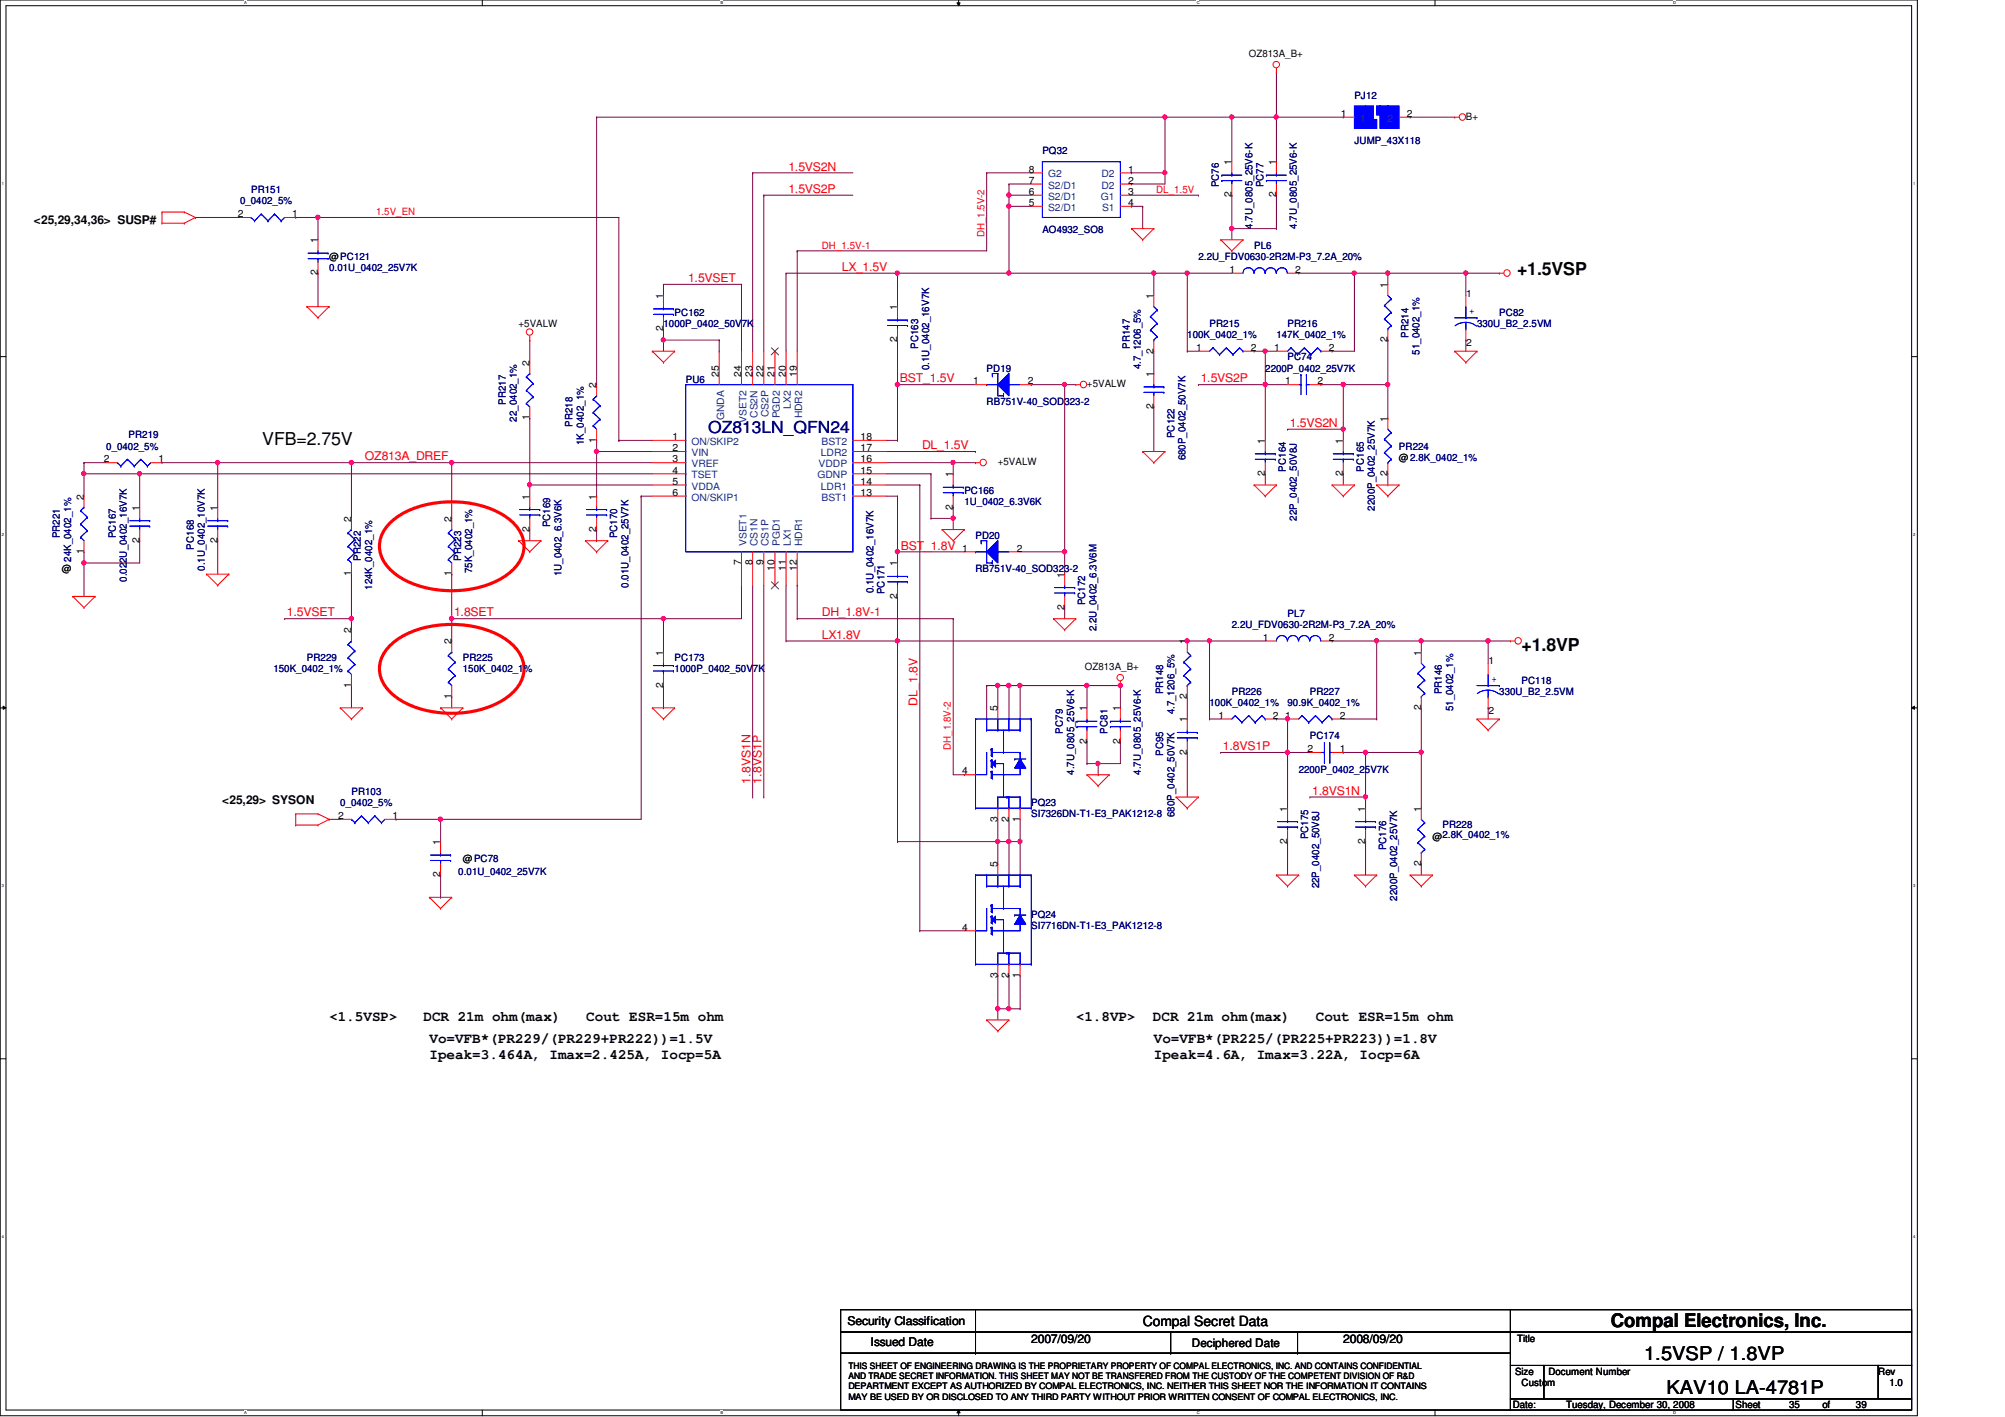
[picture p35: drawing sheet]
<svg xmlns="http://www.w3.org/2000/svg" width="297mm" height="210mm" viewBox="0 0 297 210" stroke-linecap="round" stroke-linejoin="round" font-family="sans-serif">
<defs><g id="words">
<g font-size="2.8">
<text x="238.6" y="196.6">Compal Electronics, Inc.</text>
<text x="243.6" y="201.5">1.5VSP / 1.8VP</text>
<text x="246.9" y="206.5">KAV10 LA-4781P</text>
</g>
<g font-size="2.6">
<text x="224.7" y="40.7">+1.5VSP</text>
<text x="38.9" y="66">VFB=2.75V</text>
<text x="225.4" y="96.4">+1.8VP</text>
</g>
<text font-size="2.5" fill="#000080" x="104.9" y="64.2">OZ813LN_QFN24</text>
<g font-size="2.1">
<text x="48.8" y="151.2">&lt;1.5VSP&gt;</text>
<text x="62.7" y="151.2">DCR 21m ohm(max)</text>
<text x="63.6" y="154.5">Vo=VFB*(PR229/(PR229+PR222))=1.5V</text>
<text x="86.9" y="151.2">Cout ESR=15m ohm</text>
<text x="159.4" y="151.2">&lt;1.8VP&gt;</text>
<text x="170.8" y="151.2">DCR 21m ohm(max)</text>
<text x="170.9" y="154.5">Vo=VFB*(PR225/(PR225+PR223))=1.8V</text>
<text x="194.9" y="151.2">Cout ESR=15m ohm</text>
<text x="63.6" y="156.8">Ipeak=3.464A, Imax=2.425A, Iocp=5A</text>
<text x="170.9" y="156.8">Ipeak=4.6A, Imax=3.22A, Iocp=6A</text>
<text x="169.3" y="196.4">Compal Secret Data</text>
</g>
<g font-size="1.8" fill="#f00">
<text x="116.8" y="25.3">1.5VS2N</text>
<text x="116.8" y="28.6">1.5VS2P</text>
<text x="101.9" y="41.8">1.5VSET</text>
<text x="124.7" y="40.1">LX_1.5V</text>
<text x="133.3" y="56.6">BST_1.5V</text>
<text x="177.9" y="56.6">1.5VS2P</text>
<text x="191.1" y="63.2">1.5VS2N</text>
<text x="54.1" y="68.2">OZ813A_DREF</text>
<text x="136.6" y="66.5">DL_1.5V</text>
<text x="133.5" y="81.4">BST_1.8V</text>
<text x="42.5" y="91.3">1.5VSET</text>
<text x="67.3" y="91.3">1.8SET</text>
<text x="121.7" y="91.3">DH_1.8V-1</text>
<text x="121.7" y="94.6">LX1.8V</text>
<text x="135.9" y="104.5" transform="rotate(-90 135.9 104.5)">DL_1.8V</text>
<text x="181.2" y="111.1">1.8VS1P</text>
<text x="111.2" y="116.1" transform="rotate(-90 111.2 116.1)">1.8VS1N</text>
<text x="112.8" y="116.1" transform="rotate(-90 112.8 116.1)">1.8VS1P</text>
<text x="194.4" y="117.7">1.8VS1N</text>
</g>
<g font-size="1.8">
<text x="5" y="33.2">&lt;25,29,34,36&gt; SUSP#</text>
<text x="32.9" y="119">&lt;25,29&gt; SYSON</text>
<text x="125.6" y="196.3">Security Classification</text>
<text x="129" y="199.4">Issued Date</text>
<text x="152.8" y="198.9">2007/09/20</text>
<text x="199" y="198.9">2008/09/20</text>
</g>
<text font-size="1.7" x="176.6" y="199.6">Deciphered Date</text>
<g font-size="1.5">
<text x="185" y="8.5">OZ813A_B+</text>
<text x="198.7" y="17.3">1</text>
<text x="208.4" y="17.3">2</text>
<text x="217.2" y="17.7">B+</text>
<text x="152.4" y="25.6">8</text>
<text x="152.4" y="27.2">7</text>
<text x="152.4" y="28.9">6</text>
<text x="167.1" y="27.2">2</text>
<text x="167.1" y="28.9">3</text>
<text x="167.1" y="25.6">1</text>
<text x="182.5" y="29.3" transform="rotate(-90 182.5 29.3)">2</text>
<text x="182.5" y="24.5" transform="rotate(-90 182.5 24.5)">1</text>
<text x="189.1" y="29.3" transform="rotate(-90 189.1 29.3)">2</text>
<text x="189.1" y="24.5" transform="rotate(-90 189.1 24.5)">1</text>
<text x="35.2" y="32.2">2</text>
<text x="43.3" y="32.2">1</text>
<text x="152.4" y="30.5">5</text>
<text x="167.1" y="30.5">4</text>
<text x="47.1" y="40.8" transform="rotate(-90 47.1 40.8)">2</text>
<text x="47.1" y="36" transform="rotate(-90 47.1 36)">1</text>
<text x="48.8" y="38.5">@PC121</text>
<text x="182.2" y="40.4">1</text>
<text x="191.9" y="40.4">2</text>
<text x="98.3" y="44.3" transform="rotate(-90 98.3 44.3)">1</text>
<text x="132.9" y="45.9" transform="rotate(-90 132.9 45.9)">1</text>
<text x="170.9" y="44.3" transform="rotate(-90 170.9 44.3)">1</text>
<text x="205.6" y="42.6" transform="rotate(-90 205.6 42.6)">1</text>
<text x="217.2" y="43.9">1</text>
<text x="76.8" y="48.4">+5VALW</text>
<text x="98.3" y="49.1" transform="rotate(-90 98.3 49.1)">2</text>
<text x="132.9" y="50.7" transform="rotate(-90 132.9 50.7)">2</text>
<text x="170.9" y="52.4" transform="rotate(-90 170.9 52.4)">2</text>
<text x="177.2" y="52">1</text>
<text x="185.3" y="52">2</text>
<text x="188.8" y="52">1</text>
<text x="196.8" y="52">2</text>
<text x="205.6" y="50.7" transform="rotate(-90 205.6 50.7)">2</text>
<text x="217.2" y="51.2">2</text>
<text x="78.4" y="54.2" transform="rotate(-90 78.4 54.2)">2</text>
<text x="88.3" y="57.5" transform="rotate(-90 88.3 57.5)">2</text>
<text x="106.5" y="55.8" transform="rotate(-90 106.5 55.8)">25</text>
<text x="109.8" y="55.8" transform="rotate(-90 109.8 55.8)">24</text>
<text x="111.5" y="55.8" transform="rotate(-90 111.5 55.8)">23</text>
<text x="113.1" y="55.8" transform="rotate(-90 113.1 55.8)">22</text>
<text x="114.8" y="55.8" transform="rotate(-90 114.8 55.8)">21</text>
<text x="116.4" y="55.8" transform="rotate(-90 116.4 55.8)">20</text>
<text x="118.1" y="55.8" transform="rotate(-90 118.1 55.8)">19</text>
<text x="144.2" y="56.9">1</text>
<text x="152.3" y="56.9">2</text>
<text x="161" y="57.4">+5VALW</text>
<text x="170.9" y="55.8" transform="rotate(-90 170.9 55.8)">1</text>
<text x="190.4" y="56.9">1</text>
<text x="195.2" y="56.9">2</text>
<text x="78.4" y="62.3" transform="rotate(-90 78.4 62.3)">1</text>
<text x="88.3" y="65.6" transform="rotate(-90 88.3 65.6)">1</text>
<text x="99.6" y="65.2">1</text>
<text x="127.5" y="65.2">18</text>
<text x="170.9" y="60.6" transform="rotate(-90 170.9 60.6)">2</text>
<text x="187.4" y="65.7" transform="rotate(-90 187.4 65.7)">1</text>
<text x="199" y="65.7" transform="rotate(-90 199 65.7)">1</text>
<text x="205.6" y="62.4" transform="rotate(-90 205.6 62.4)">1</text>
<text x="15.4" y="68.5">2</text>
<text x="23.5" y="68.5">1</text>
<text x="99.6" y="66.8">2</text>
<text x="99.6" y="68.5">3</text>
<text x="99.6" y="70.1">4</text>
<text x="99.6" y="71.8">5</text>
<text x="127.5" y="71.8">14</text>
<text x="127.5" y="70.1">15</text>
<text x="127.5" y="68.5">16</text>
<text x="127.5" y="66.8">17</text>
<text x="141.2" y="70.7" transform="rotate(-90 141.2 70.7)">1</text>
<text x="147.8" y="68.9">+5VALW</text>
<text x="187.4" y="70.5" transform="rotate(-90 187.4 70.5)">2</text>
<text x="199" y="70.5" transform="rotate(-90 199 70.5)">2</text>
<text x="205.6" y="70.5" transform="rotate(-90 205.6 70.5)">2</text>
<text x="207.3" y="68.2">@2.8K_0402_1%</text>
<text x="12.4" y="74" transform="rotate(-90 12.4 74)">2</text>
<text x="20.7" y="75.6" transform="rotate(-90 20.7 75.6)">1</text>
<text x="32.2" y="75.6" transform="rotate(-90 32.2 75.6)">1</text>
<text x="52" y="77.3" transform="rotate(-90 52 77.3)">2</text>
<text x="66.9" y="77.3" transform="rotate(-90 66.9 77.3)">2</text>
<text x="78.4" y="74" transform="rotate(-90 78.4 74)">1</text>
<text x="88.3" y="74" transform="rotate(-90 88.3 74)">1</text>
<text x="99.6" y="73.4">6</text>
<text x="127.5" y="73.4">13</text>
<text x="141.2" y="75.5" transform="rotate(-90 141.2 75.5)">2</text>
<text x="12.4" y="82.1" transform="rotate(-90 12.4 82.1)">1</text>
<text x="20.7" y="80.4" transform="rotate(-90 20.7 80.4)">2</text>
<text x="32.2" y="80.4" transform="rotate(-90 32.2 80.4)">2</text>
<text x="78.4" y="78.8" transform="rotate(-90 78.4 78.8)">2</text>
<text x="88.3" y="78.8" transform="rotate(-90 88.3 78.8)">2</text>
<text x="109.8" y="83.7" transform="rotate(-90 109.8 83.7)">7</text>
<text x="111.5" y="83.7" transform="rotate(-90 111.5 83.7)">8</text>
<text x="113.1" y="83.7" transform="rotate(-90 113.1 83.7)">9</text>
<text x="132.9" y="83.9" transform="rotate(-90 132.9 83.9)">1</text>
<text x="142.5" y="81.7">1</text>
<text x="150.6" y="81.7">2</text>
<text x="9.1" y="84.8">@</text>
<text x="52" y="85.4" transform="rotate(-90 52 85.4)">1</text>
<text x="66.9" y="85.4" transform="rotate(-90 66.9 85.4)">1</text>
<text x="114.8" y="84.6" transform="rotate(-90 114.8 84.6)">10</text>
<text x="116.4" y="84.6" transform="rotate(-90 116.4 84.6)">11</text>
<text x="118.1" y="84.6" transform="rotate(-90 118.1 84.6)">12</text>
<text x="132.9" y="88.7" transform="rotate(-90 132.9 88.7)">2</text>
<text x="157.7" y="85.6" transform="rotate(-90 157.7 85.6)">1</text>
<text x="52" y="93.8" transform="rotate(-90 52 93.8)">2</text>
<text x="66.9" y="95.5" transform="rotate(-90 66.9 95.5)">2</text>
<text x="157.7" y="90.3" transform="rotate(-90 157.7 90.3)">2</text>
<text x="175.8" y="95.5" transform="rotate(-90 175.8 95.5)">1</text>
<text x="187.1" y="94.9">1</text>
<text x="196.8" y="94.9">2</text>
<text x="52" y="101.9" transform="rotate(-90 52 101.9)">1</text>
<text x="98.3" y="101.9" transform="rotate(-90 98.3 101.9)">2</text>
<text x="98.3" y="97.1" transform="rotate(-90 98.3 97.1)">1</text>
<text x="160.7" y="99.3">OZ813A_B+</text>
<text x="210.5" y="97.1" transform="rotate(-90 210.5 97.1)">1</text>
<text x="220.5" y="98.4">1</text>
<text x="66.9" y="103.5" transform="rotate(-90 66.9 103.5)">1</text>
<text x="147.8" y="105.4" transform="rotate(-90 147.8 105.4)">5</text>
<text x="161" y="105.4" transform="rotate(-90 161 105.4)">1</text>
<text x="165.9" y="105.4" transform="rotate(-90 165.9 105.4)">1</text>
<text x="175.8" y="107" transform="rotate(-90 175.8 107)">1</text>
<text x="175.8" y="103.5" transform="rotate(-90 175.8 103.5)">2</text>
<text x="180.5" y="106.5">1</text>
<text x="188.6" y="106.5">2</text>
<text x="190.4" y="106.5">1</text>
<text x="198.5" y="106.5">2</text>
<text x="210.5" y="105.2" transform="rotate(-90 210.5 105.2)">2</text>
<text x="220.5" y="105.7">2</text>
<text x="161" y="110.2" transform="rotate(-90 161 110.2)">2</text>
<text x="165.9" y="110.2" transform="rotate(-90 165.9 110.2)">2</text>
<text x="175.8" y="111.8" transform="rotate(-90 175.8 111.8)">2</text>
<text x="193.7" y="111.4">2</text>
<text x="198.5" y="111.4">1</text>
<text x="142.5" y="114.7">4</text>
<text x="50.1" y="121.3">2</text>
<text x="58.2" y="121.3">1</text>
<text x="65.2" y="125.2" transform="rotate(-90 65.2 125.2)">1</text>
<text x="147.8" y="121.7" transform="rotate(-90 147.8 121.7)">3</text>
<text x="149.4" y="121.7" transform="rotate(-90 149.4 121.7)">2</text>
<text x="151.1" y="121.7" transform="rotate(-90 151.1 121.7)">1</text>
<text x="190.7" y="125" transform="rotate(-90 190.7 125)">2</text>
<text x="190.7" y="120.2" transform="rotate(-90 190.7 120.2)">1</text>
<text x="202.3" y="125" transform="rotate(-90 202.3 125)">2</text>
<text x="202.3" y="120.2" transform="rotate(-90 202.3 120.2)">1</text>
<text x="210.5" y="120.2" transform="rotate(-90 210.5 120.2)">1</text>
<text x="212.2" y="124.4">@2.8K_0402_1%</text>
<text x="65.2" y="130" transform="rotate(-90 65.2 130)">2</text>
<text x="68.6" y="127.7">@PC78</text>
<text x="147.8" y="128.5" transform="rotate(-90 147.8 128.5)">5</text>
<text x="210.5" y="128.3" transform="rotate(-90 210.5 128.3)">2</text>
<text x="142.5" y="137.8">4</text>
<text x="147.8" y="144.8" transform="rotate(-90 147.8 144.8)">3</text>
<text x="149.4" y="144.8" transform="rotate(-90 149.4 144.8)">2</text>
<text x="151.1" y="144.8" transform="rotate(-90 151.1 144.8)">1</text>
<text x="224.4" y="203.6">Size</text>
<text x="224.7" y="198.8">Title</text>
<text x="229.4" y="203.6">Document Number</text>
<text x="278.3" y="203.6">Rev</text>
<text x="224.1" y="208.6">Date:</text>
<text x="225.4" y="205.3">Custom</text>
<text x="232" y="208.6">Tuesday, December 30, 2008</text>
<text x="257.1" y="208.6">Sheet</text>
<text x="265" y="208.6">35</text>
<text x="270" y="208.6">of</text>
<text x="275" y="208.6">39</text>
<text x="279.9" y="205.3">1.0</text>
</g>
<g font-size="1.5" fill="#000080">
<text x="200.7" y="14.6">PJ12</text>
<text x="154.4" y="22.9">PQ32</text>
<text x="200.7" y="21.3">JUMP_43X118</text>
<text x="37.2" y="28.6">PR151</text>
<text x="180.6" y="27.8" transform="rotate(-90 180.6 27.8)">PC76</text>
<text x="187.2" y="27.8" transform="rotate(-90 187.2 27.8)">PC77</text>
<text x="35.6" y="30.3">0_0402_5%</text>
<text x="154.4" y="34.5">AO4932_SO8</text>
<text x="185.5" y="33.9" transform="rotate(-90 185.5 33.9)">4.7U_0805_25V6-K</text>
<text x="192.1" y="33.9" transform="rotate(-90 192.1 33.9)">4.7U_0805_25V6-K</text>
<text x="48.8" y="40.2">0.01U_0402_25V7K</text>
<text x="177.5" y="38.5">2.2U_FDV0630-2R2M-P3_7.2A_20%</text>
<text x="185.8" y="36.9">PL6</text>
<text x="99.9" y="46.8">PC162</text>
<text x="222.1" y="46.8">PC82</text>
<text x="98.3" y="48.4">1000P_0402_50V7K</text>
<text x="136" y="51.7" transform="rotate(-90 136 51.7)">PC163</text>
<text x="167.4" y="51.7" transform="rotate(-90 167.4 51.7)">PR147</text>
<text x="175.9" y="50.1">100K_0402_1%</text>
<text x="179.2" y="48.4">PR215</text>
<text x="189.1" y="50.1">147K_0402_1%</text>
<text x="190.8" y="53.4">PC74</text>
<text x="190.8" y="48.4">PR216</text>
<text x="208.7" y="50" transform="rotate(-90 208.7 50)">PR214</text>
<text x="210.3" y="52.5" transform="rotate(-90 210.3 52.5)">51_0402_1%</text>
<text x="218.8" y="48.4">330U_B2_2.5VM</text>
<text x="74.9" y="59.9" transform="rotate(-90 74.9 59.9)">PR217</text>
<text x="101.6" y="56.7">PU6</text>
<text x="137.7" y="54.8" transform="rotate(-90 137.7 54.8)">0.1U_0402_16V7K</text>
<text x="146.2" y="55">PD19</text>
<text x="146.2" y="60">RB751V-40_SOD323-2</text>
<text x="169" y="54.7" transform="rotate(-90 169 54.7)">4.7_1206_5%</text>
<text x="187.4" y="55">2200P_0402_25V7K</text>
<text x="19" y="64.9">PR219</text>
<text x="76.6" y="62.4" transform="rotate(-90 76.6 62.4)">22_0402_1%</text>
<text x="84.8" y="63.2" transform="rotate(-90 84.8 63.2)">PR218</text>
<text x="86.5" y="65.9" transform="rotate(-90 86.5 65.9)">1K_0402_1%</text>
<text x="174" y="64.9" transform="rotate(-90 174 64.9)">PC122</text>
<text x="15.7" y="66.6">0_0402_5%</text>
<text x="175.6" y="68.2" transform="rotate(-90 175.6 68.2)">680P_0402_50V7K</text>
<text x="190.5" y="69.8" transform="rotate(-90 190.5 69.8)">PC164</text>
<text x="202.1" y="69.8" transform="rotate(-90 202.1 69.8)">PC165</text>
<text x="207.3" y="66.6">PR224</text>
<text x="142.9" y="73.2">PC166</text>
<text x="142.9" y="74.8">1U_0402_6.3V6K</text>
<text x="192.1" y="77.1" transform="rotate(-90 192.1 77.1)">22P_0402_50V8J</text>
<text x="203.7" y="75.6" transform="rotate(-90 203.7 75.6)">2200P_0402_25V7K</text>
<text x="8.9" y="79.8" transform="rotate(-90 8.9 79.8)">PR221</text>
<text x="10.5" y="83.2" transform="rotate(-90 10.5 83.2)">24K_0402_1%</text>
<text x="17.1" y="79.8" transform="rotate(-90 17.1 79.8)">PC167</text>
<text x="28.7" y="81.4" transform="rotate(-90 28.7 81.4)">PC168</text>
<text x="53.5" y="83.1" transform="rotate(-90 53.5 83.1)">PR222</text>
<text x="68.3" y="83.1" transform="rotate(-90 68.3 83.1)">PR223</text>
<text x="81.5" y="78.1" transform="rotate(-90 81.5 78.1)">PC169</text>
<text x="91.4" y="79.8" transform="rotate(-90 91.4 79.8)">PC170</text>
<text x="144.5" y="79.8">PD20</text>
<text x="18.8" y="86.2" transform="rotate(-90 18.8 86.2)">0.022U_0402_16V7K</text>
<text x="30.3" y="84.5" transform="rotate(-90 30.3 84.5)">0.1U_0402_10V7K</text>
<text x="55.1" y="87.4" transform="rotate(-90 55.1 87.4)">124K_0402_1%</text>
<text x="70" y="84.9" transform="rotate(-90 70 84.9)">75K_0402_1%</text>
<text x="83.2" y="85.4" transform="rotate(-90 83.2 85.4)">1U_0402_6.3V6K</text>
<text x="93.1" y="87" transform="rotate(-90 93.1 87)">0.01U_0402_25V7K</text>
<text x="129.4" y="87.8" transform="rotate(-90 129.4 87.8)">0.1U_0402_16V7K</text>
<text x="131.1" y="88" transform="rotate(-90 131.1 88)">PC171</text>
<text x="144.5" y="84.8">RB751V-40_SOD323-2</text>
<text x="160.8" y="89.7" transform="rotate(-90 160.8 89.7)">PC172</text>
<text x="162.4" y="93.5" transform="rotate(-90 162.4 93.5)">2.2U_0402_6.3V6M</text>
<text x="182.5" y="93">2.2U_FDV0630-2R2M-P3_7.2A_20%</text>
<text x="190.8" y="91.4">PL7</text>
<text x="40.5" y="99.6">150K_0402_1%</text>
<text x="45.5" y="98">PR229</text>
<text x="68.6" y="98">PR225</text>
<text x="68.6" y="99.6">150K_0402_1%</text>
<text x="99.9" y="98">PC173</text>
<text x="99.9" y="99.6">1000P_0402_50V7K</text>
<text x="225.4" y="101.3">PC118</text>
<text x="172.3" y="102.9" transform="rotate(-90 172.3 102.9)">PR148</text>
<text x="174" y="105.8" transform="rotate(-90 174 105.8)">4.7_1206_5%</text>
<text x="179.2" y="104.6">100K_0402_1%</text>
<text x="182.5" y="102.9">PR226</text>
<text x="190.8" y="104.6">90.9K_0402_1%</text>
<text x="194.1" y="102.9">PR227</text>
<text x="213.6" y="102.9" transform="rotate(-90 213.6 102.9)">PR146</text>
<text x="215.3" y="105.4" transform="rotate(-90 215.3 105.4)">51_0402_1%</text>
<text x="222.1" y="102.9">330U_B2_2.5VM</text>
<text x="157.5" y="108.7" transform="rotate(-90 157.5 108.7)">PC79</text>
<text x="164.1" y="108.7" transform="rotate(-90 164.1 108.7)">PC81</text>
<text x="172.3" y="112" transform="rotate(-90 172.3 112)">PC95</text>
<text x="194.1" y="109.5">PC174</text>
<text x="50.4" y="119.4">0_0402_5%</text>
<text x="52.1" y="117.8">PR103</text>
<text x="152.8" y="119.4">PQ23</text>
<text x="159.1" y="114.8" transform="rotate(-90 159.1 114.8)">4.7U_0805_25V6-K</text>
<text x="169" y="114.8" transform="rotate(-90 169 114.8)">4.7U_0805_25V6-K</text>
<text x="192.4" y="114.5">2200P_0402_25V7K</text>
<text x="152.8" y="121.1">SI7326DN-T1-E3_PAK1212-8</text>
<text x="174" y="121" transform="rotate(-90 174 121)">680P_0402_50V7K</text>
<text x="193.8" y="124.3" transform="rotate(-90 193.8 124.3)">PC175</text>
<text x="205.4" y="126" transform="rotate(-90 205.4 126)">PC176</text>
<text x="213.7" y="122.7">PR228</text>
<text x="67.9" y="129.7">0.01U_0402_25V7K</text>
<text x="195.4" y="131.6" transform="rotate(-90 195.4 131.6)">22P_0402_50V8J</text>
<text x="152.8" y="135.9">PQ24</text>
<text x="152.8" y="137.6">SI7716DN-T1-E3_PAK1212-8</text>
<text x="207" y="133.4" transform="rotate(-90 207 133.4)">2200P_0402_25V7K</text>
</g>
<g font-size="1.5" fill="#004080">
<text x="201.5" y="18">1</text>
<text x="205.6" y="18">2</text>
<text x="155.3" y="26.3">G2</text>
<text x="155.3" y="27.9">S2/D1</text>
<text x="155.3" y="29.6">S2/D1</text>
<text x="163.1" y="29.6">G1</text>
<text x="163.2" y="27.9">D2</text>
<text x="163.2" y="26.3">D2</text>
<text x="155.3" y="31.2">S2/D1</text>
<text x="163.3" y="31.2">S1</text>
<text x="102.4" y="65.9">ON/SKIP2</text>
<text x="107.3" y="62.2" transform="rotate(-90 107.3 62.2)">GNDA</text>
<text x="110.6" y="62.7" transform="rotate(-90 110.6 62.7)">VSET2</text>
<text x="112.2" y="61.9" transform="rotate(-90 112.2 61.9)">CS2N</text>
<text x="113.9" y="61.8" transform="rotate(-90 113.9 61.8)">CS2P</text>
<text x="115.5" y="62" transform="rotate(-90 115.5 62)">PGD2</text>
<text x="117.2" y="60.5" transform="rotate(-90 117.2 60.5)">LX2</text>
<text x="118.8" y="62" transform="rotate(-90 118.8 62)">HDR2</text>
<text x="121.7" y="65.9">BST2</text>
<text x="102.4" y="67.6">VIN</text>
<text x="102.4" y="69.2">VREF</text>
<text x="102.4" y="70.9">TSET</text>
<text x="121.1" y="70.9">GDNP</text>
<text x="121.3" y="69.2">VDDP</text>
<text x="121.6" y="67.6">LDR2</text>
<text x="102.4" y="72.5">VDDA</text>
<text x="102.4" y="74.2">ON/SKIP1</text>
<text x="121.6" y="72.5">LDR1</text>
<text x="121.7" y="74.2">BST1</text>
<text x="110.6" y="80.9" transform="rotate(-90 110.6 80.9)">VSET1</text>
<text x="112.2" y="80.9" transform="rotate(-90 112.2 80.9)">CS1N</text>
<text x="113.9" y="80.9" transform="rotate(-90 113.9 80.9)">CS1P</text>
<text x="115.5" y="80.9" transform="rotate(-90 115.5 80.9)">PGD1</text>
<text x="117.2" y="80.9" transform="rotate(-90 117.2 80.9)">LX1</text>
<text x="118.8" y="80.9" transform="rotate(-90 118.8 80.9)">HDR1</text>
</g>
<g font-size="1.5" fill="#f00">
<text x="171.3" y="28.6">DL_1.5V</text>
<text x="55.7" y="31.9">1.5V_EN</text>
<text x="145.8" y="35.2" transform="rotate(-90 145.8 35.2)">DH_1.5V-2</text>
<text x="121.7" y="36.8">DH_1.5V-1</text>
<text x="140.9" y="111.1" transform="rotate(-90 140.9 111.1)">DH_1.8V-2</text>
</g>
<g font-size="1.5" fill="#00f">
<text x="217.7" y="46.5">+</text>
<text x="221" y="101">+</text>
</g>
<g font-size="1.3">
<text x="125.7" y="202.8">THIS SHEET OF ENGINEERING DRAWING IS THE PROPRIETARY PROPERTY OF COMPAL ELECTRONICS, INC. AND CONTAINS CONFIDENTIAL</text>
<text x="125.7" y="204.3">AND TRADE SECRET INFORMATION. THIS SHEET MAY NOT BE TRANSFERED FROM THE CUSTODY OF THE COMPETENT DIVISION OF R&amp;D</text>
<text x="125.7" y="205.8">DEPARTMENT EXCEPT AS AUTHORIZED BY COMPAL ELECTRONICS, INC. NEITHER THIS SHEET NOR THE INFORMATION IT CONTAINS</text>
<text x="125.7" y="207.3">MAY BE USED BY OR DISCLOSED TO ANY THIRD PARTY WITHOUT PRIOR WRITTEN CONSENT OF COMPAL ELECTRONICS, INC.</text>
</g>
<g font-size=".6">
<text x="36.1" y=".6">A</text>
<text x="106.7" y=".6">B</text>
<text x="177.3" y=".6">C</text>
<text x="247.9" y=".6">D</text>
<text x=".3" y="27.4">1</text>
<text x="283.4" y="27.4">1</text>
<text x=".3" y="79.4">2</text>
<text x="283.4" y="79.4">2</text>
<text x=".3" y="131.4">3</text>
<text x="283.4" y="131.4">3</text>
<text x=".3" y="183.4">4</text>
<text x="283.4" y="183.4">4</text>
<text x="36.1" y="209.5">A</text>
<text x="106.7" y="209.5">B</text>
<text x="177.3" y="209.5">C</text>
<text x="247.9" y="209.5">D</text>
</g>
</g></defs>
<path d="M0 0h284.1v209.7h-284.1zM.9 .8h282.3v208.1h-282.3z" fill="none" stroke="#000" stroke-width=".15"/>
<g fill="#fff">
<path d="M36.1 .1h.4v.7h-.4z"/>
<path d="M36.1 209h.4v.6h-.4z"/>
</g>
<path d="M71.5 0v.8M71.5 208.9v.8" fill="none" stroke="#000" stroke-width=".15"/>
<g fill="#fff">
<path d="M106.7 .1h.4v.7h-.4z"/>
<path d="M106.7 209h.4v.6h-.4z"/>
</g>
<path d="M141.8 .4h.4l-.2 .4zM142 0v.8M142 208.9l.2 .4h-.4zM142 208.9v.8" fill="none" stroke="#000" stroke-width=".15"/>
<path d="M141.8 .4h.4l-.2 .4zM142 208.9l.2 .4h-.4z" fill="#000"/>
<g fill="#fff">
<path d="M177.3 .1h.4v.7h-.4z"/>
<path d="M177.3 209h.4v.6h-.4z"/>
</g>
<path d="M212.6 0v.8M212.6 208.9v.8" fill="none" stroke="#000" stroke-width=".15"/>
<g fill="#fff">
<path d="M247.9 .1h.3v.7h-.3z"/>
<path d="M247.9 209h.3v.6h-.3z"/>
<path d="M.3 26.8h.2v.7h-.2z"/>
<path d="M283.4 26.8h.3v.7h-.3z"/>
<path d="M.3 78.8h.2v.7h-.2z"/>
<path d="M283.4 78.8h.3v.7h-.3z"/>
</g>
<path d="M0 52.8h.9M283.2 52.8h.9" fill="none" stroke="#000" stroke-width=".15"/>
<g fill="#fff">
<path d="M.3 130.9h.2v.6h-.2z"/>
<path d="M283.4 130.9h.3v.6h-.3z"/>
</g>
<path d="M0 104.9h.9M.5 104.6l.4 .3-.4 .2zM283.2 104.9l.4-.3v.5zM283.2 104.9h.9" fill="none" stroke="#000" stroke-width=".15"/>
<path d="M.5 104.6l.4 .3-.4 .2zM283.2 104.9l.4-.3v.5z" fill="#000"/>
<g fill="#fff">
<path d="M.3 182.8h.2v.7h-.2z"/>
<path d="M283.4 182.8h.3v.7h-.3z"/>
</g>
<path d="M0 156.8h.9M283.2 156.8h.9" fill="none" stroke="#000" stroke-width=".15"/>
<path d="M146.2 101.6h.1M146.2 101.6v4.9M149.5 101.6h.1M149.5 101.6v4.9" fill="none" stroke="#800040" stroke-width=".15"/>
<circle cx="149.5" cy="101.5" r=".32" fill="#f0f"/>
<circle cx="149.5" cy="101.5" r=".32" fill="none" stroke="#f0f" stroke-width=".15"/>
<path d="M149.5 101.6h.1M149.5 101.6h1.6M151.1 101.6h.1M151.1 101.6v4.9" fill="none" stroke="#800040" stroke-width=".15"/>
<circle cx="151.1" cy="101.5" r=".32" fill="#f0f"/>
<circle cx="151.1" cy="101.5" r=".32" fill="none" stroke="#f0f" stroke-width=".15"/>
<path d="M149.5 28.9h.1M149.5 30.6h.1M149.5 28.9h3.3M149.5 28.9v1.7M151.1 101.6h.1M151.1 101.6h9.9" fill="none" stroke="#800040" stroke-width=".15"/>
<circle cx="149.5" cy="28.9" r=".32" fill="#f0f"/>
<circle cx="149.5" cy="28.9" r=".32" fill="none" stroke="#f0f" stroke-width=".15"/>
<circle cx="149.5" cy="30.5" r=".32" fill="#f0f"/>
<circle cx="149.5" cy="30.5" r=".32" fill="none" stroke="#f0f" stroke-width=".15"/>
<path d="M210.6 128h.1M210.6 128v1.6M149.5 144.5h.1M149.5 144.5v4.9h1.6M151.1 149.4h.1" fill="none" stroke="#800040" stroke-width=".15"/>
<circle cx="149.5" cy="149.4" r=".32" fill="#f0f"/>
<circle cx="149.5" cy="149.4" r=".32" fill="none" stroke="#f0f" stroke-width=".15"/>
<g fill="none" stroke="#800040" stroke-width=".15">
<path d="M29 32.2h.1M29 32.2h6.6M47.1 32.2h.1M47.1 32.2v3.3M149.5 27.3h.1M149.5 28.9h.1M149.5 27.3h3.3M149.5 27.3v1.6M47.1 40.5h.1M47.1 40.5v4.9M116.5 40.5h16.5M133 40.5h.1"/>
<path d="M133 40.5v4.9M170.9 40.5h.1M170.9 40.5h5M177.5 57h.1M187.4 52h.1M187.4 52v5h-9.9M199 57h6.6M205.6 57h.1M205.6 57v4.9M205.6 61.9h.1M205.6 71.8h.1M205.6 70.2v1.6"/>
<path d="M52.1 85h.1M52.1 85v6.7M180.8 111.5h.1M190.8 106.5h.1M190.8 106.5v5h-10M147.8 149.4h1.7M149.5 149.4h.1M151.1 144.5h.1M151.1 144.5v4.9"/>
</g>
<circle cx="132.9" cy="40.4" r=".32" fill="#f0f"/>
<circle cx="132.9" cy="40.4" r=".32" fill="none" stroke="#f0f" stroke-width=".15"/>
<path d="M133 40.5h16.5M149.5 40.5h.1" fill="none" stroke="#800040" stroke-width=".15"/>
<circle cx="149.5" cy="40.4" r=".32" fill="#f0f"/>
<circle cx="149.5" cy="40.4" r=".32" fill="none" stroke="#f0f" stroke-width=".15"/>
<path d="M170.9 55.3h.1M170.9 52v3.3M170.9 60.3h.1M170.9 60.3v6.6M48.8 121.4h.1M48.8 121.4h1.6M65.3 121.4h.1M65.3 121.4h29.7" fill="none" stroke="#800040" stroke-width=".15"/>
<circle cx="65.2" cy="121.3" r=".32" fill="#f0f"/>
<circle cx="65.2" cy="121.3" r=".32" fill="none" stroke="#f0f" stroke-width=".15"/>
<path d="M172.6 17.4h.1M172.6 17.4h9.9M189.1 10.8h.1M189.1 10.8v6.6h9.9M199 17.4h.1M175.9 95h3.3M179.2 95h.1M175.9 106.5h.1M175.9 111.5h.1M175.9 103.2v3.3M175.9 111.5v6.6" fill="none" stroke="#800040" stroke-width=".15"/>
<circle cx="182.5" cy="17.3" r=".32" fill="#f0f"/>
<circle cx="182.5" cy="17.3" r=".32" fill="none" stroke="#f0f" stroke-width=".15"/>
<circle cx="172.6" cy="17.3" r=".32" fill="#f0f"/>
<circle cx="172.6" cy="17.3" r=".32" fill="none" stroke="#f0f" stroke-width=".15"/>
<path d="M157.7 57h.1M157.7 57v24.7M157.7 57h1.7M141.2 68.5h3.3M144.5 68.5h.1" fill="none" stroke="#800040" stroke-width=".15"/>
<circle cx="157.7" cy="57" r=".32" fill="#f0f"/>
<circle cx="157.7" cy="57" r=".32" fill="none" stroke="#f0f" stroke-width=".15"/>
<path d="M141.2 70.2h.1M141.2 68.5v1.7" fill="none" stroke="#800040" stroke-width=".15"/>
<circle cx="141.2" cy="68.5" r=".32" fill="#f0f"/>
<circle cx="141.2" cy="68.5" r=".32" fill="none" stroke="#f0f" stroke-width=".15"/>
<path d="M43.8 32.2h.1M43.8 32.2h3.3M91.7 32.2v33M118.1 37.2h.1M118.1 37.2h28.1M91.7 65.2h.1M66.9 85h.1M66.9 85v6.7M147.8 101.6h.1M147.8 101.6v3.3M147.8 124.7h.1M147.8 121.4v3.3" fill="none" stroke="#800040" stroke-width=".15"/>
<circle cx="147.8" cy="124.6" r=".32" fill="#f0f"/>
<circle cx="147.8" cy="124.6" r=".32" fill="none" stroke="#f0f" stroke-width=".15"/>
<path d="M151.1 124.7h.1M151.1 121.4v3.3" fill="none" stroke="#800040" stroke-width=".15"/>
<circle cx="151.1" cy="124.6" r=".32" fill="#f0f"/>
<circle cx="151.1" cy="124.6" r=".32" fill="none" stroke="#f0f" stroke-width=".15"/>
<path d="M47.1 32.2h.1M47.1 32.2h44.6M146.2 25.6h.1M146.2 25.6h6.6M141.2 114.8h1.7M142.9 114.8h.1M58.7 121.4h.1M58.7 121.4h6.6M65.3 121.4h.1M65.3 121.4v3.3M149.5 124.7h.1M149.5 121.4v3.3" fill="none" stroke="#800040" stroke-width=".15"/>
<circle cx="47.1" cy="32.2" r=".32" fill="#f0f"/>
<circle cx="47.1" cy="32.2" r=".32" fill="none" stroke="#f0f" stroke-width=".15"/>
<g fill="none" stroke="#800040" stroke-width=".15">
<path d="M167.6 30.6h.1M167.6 25.6h.1M167.6 30.6h1.7M167.6 25.6h5M169.3 30.6h.1M169.3 30.6v3.3M172.6 25.6h.1M172.6 25.6v1.7M12.4 81.7h.1M12.4 81.7v1.7M146.2 101.6h.1M146.2 101.6h1.6"/>
<path d="M161 113.1h.1M161 113.1h1.7M65.3 132.9h.1M65.3 129.6v3.3"/>
</g>
<circle cx="172.6" cy="25.6" r=".32" fill="#f0f"/>
<circle cx="172.6" cy="25.6" r=".32" fill="none" stroke="#f0f" stroke-width=".15"/>
<path d="M88.4 17.4h.1M88.4 17.4h84.2M172.6 17.4h.1M172.6 17.4v8.2M167.6 27.3h.1M167.6 27.3h5M217.2 40.5h.1M217.2 40.5v3.3" fill="none" stroke="#800040" stroke-width=".15"/>
<circle cx="217.1" cy="40.4" r=".32" fill="#f0f"/>
<circle cx="217.1" cy="40.4" r=".32" fill="none" stroke="#f0f" stroke-width=".15"/>
<path d="M205.6 40.5h.1M205.6 40.5h11.6" fill="none" stroke="#800040" stroke-width=".15"/>
<circle cx="205.6" cy="40.4" r=".32" fill="#f0f"/>
<circle cx="205.6" cy="40.4" r=".32" fill="none" stroke="#f0f" stroke-width=".15"/>
<path d="M217.2 50.4h.1M217.2 50.4v1.6M157.7 90h.1M157.7 81.7h.1M157.7 81.7v3.3M157.7 90v1.7" fill="none" stroke="#800040" stroke-width=".15"/>
<circle cx="157.7" cy="81.7" r=".32" fill="#f0f"/>
<circle cx="157.7" cy="81.7" r=".32" fill="none" stroke="#f0f" stroke-width=".15"/>
<path d="M182.5 17.4h6.6M189.1 17.4h.1M189.1 17.4v6.6M78.5 61.9h.1M78.5 61.9v9.9" fill="none" stroke="#800040" stroke-width=".15"/>
<circle cx="189.1" cy="17.3" r=".32" fill="#f0f"/>
<circle cx="189.1" cy="17.3" r=".32" fill="none" stroke="#f0f" stroke-width=".15"/>
<path d="M182.5 28.9h.1M182.5 28.9v5h6.6M189.1 28.9h.1M189.1 33.9h.1M189.1 28.9v5M133 57h.1M133 57v8.2M166 101.6h.1M166 101.6v3.3M136.3 137.9h.1M136.3 137.9h6.6" fill="none" stroke="#800040" stroke-width=".15"/>
<circle cx="166" cy="101.5" r=".32" fill="#f0f"/>
<circle cx="166" cy="101.5" r=".32" fill="none" stroke="#f0f" stroke-width=".15"/>
<path d="M170.9 40.5h.1M170.9 40.5v3.3M162.7 113.1h.1M166 109.8h.1M166 109.8v3.3h-3.3" fill="none" stroke="#800040" stroke-width=".15"/>
<circle cx="162.7" cy="113.1" r=".32" fill="#f0f"/>
<circle cx="162.7" cy="113.1" r=".32" fill="none" stroke="#f0f" stroke-width=".15"/>
<path d="M167.6 28.9h9.9M177.5 28.9h.1M66.9 91.7h.1M66.9 91.7h31.4M141.2 91.7h.1M141.2 91.7v23.1M161 109.8h.1M161 109.8v3.3M147.8 144.5h.1M147.8 144.5v4.9" fill="none" stroke="#800040" stroke-width=".15"/>
<circle cx="98.3" cy="91.6" r=".32" fill="#f0f"/>
<circle cx="98.3" cy="91.6" r=".32" fill="none" stroke="#f0f" stroke-width=".15"/>
<circle cx="66.9" cy="91.6" r=".32" fill="#f0f"/>
<circle cx="66.9" cy="91.6" r=".32" fill="none" stroke="#f0f" stroke-width=".15"/>
<path d="M109.9 42.1h.1M109.9 42.1v9.9M52.1 68.5h.1M52.1 68.5h14.8M78.5 78.4h.1M78.5 78.4v1.7M88.4 78.4v1.7M88.4 80.1h.1" fill="none" stroke="#800040" stroke-width=".15"/>
<circle cx="52" cy="68.5" r=".32" fill="#f0f"/>
<circle cx="52" cy="68.5" r=".32" fill="none" stroke="#f0f" stroke-width=".15"/>
<path d="M66.9 68.5h.1M66.9 68.5v8.3" fill="none" stroke="#800040" stroke-width=".15"/>
<circle cx="66.9" cy="68.5" r=".32" fill="#f0f"/>
<circle cx="66.9" cy="68.5" r=".32" fill="none" stroke="#f0f" stroke-width=".15"/>
<g fill="none" stroke="#800040" stroke-width=".15">
<path d="M88.4 17.4h.1M88.4 17.4v39.6M98.3 50.4h.1M98.3 50.4v1.6M106.5 52h.1M106.5 50.4v1.6M133 57h.1M133 57h11.5M32.3 68.5h.1M32.3 68.5v6.6M78.5 71.8h.1M78.5 71.8v1.7"/>
<path d="M88.4 66.9h.1M88.4 65.2v1.7M91.7 65.2h.1M91.7 65.2h4.9M137.9 76.8h3.3M141.2 76.8h.1M32.3 80.1h.1M32.3 80.1v4.9M66.9 91.7h.1M66.9 91.7v3.3M133 83.4h.1M133 81.7v1.7"/>
<path d="M66.9 103.2h.1M66.9 103.2v1.7"/>
</g>
<circle cx="141.2" cy="76.8" r=".32" fill="#f0f"/>
<circle cx="141.2" cy="76.8" r=".32" fill="none" stroke="#f0f" stroke-width=".15"/>
<g fill="none" stroke="#800040" stroke-width=".15">
<path d="M111.5 25.6h.1M111.5 25.6h14.9M113.2 28.9h.1M113.2 28.9v23.1M118.1 37.2h.1M118.1 37.2v14.8M175.9 40.5h.1M175.9 40.5v11.5M136.3 71.8h.1M136.3 71.8v66.1M141.2 76.8h.1M141.2 76.8v1.6"/>
<path d="M113.2 86.7v31.4M116.5 95h.1M116.5 86.7v8.3M133 88.3h.1M133 88.3v6.7M113.2 118.1h.1"/>
</g>
<circle cx="175.9" cy="40.4" r=".32" fill="#f0f"/>
<circle cx="175.9" cy="40.4" r=".32" fill="none" stroke="#f0f" stroke-width=".15"/>
<path d="M195.7 57h.1M195.7 57h3.3M118.1 91.7h.1M118.1 91.7h23.1M204 95h.1M204 95h6.6M179.2 106.5h.1M179.2 106.5h1.6M190.8 111.5h.1M190.8 111.5v8.2" fill="none" stroke="#800040" stroke-width=".15"/>
<circle cx="190.7" cy="111.4" r=".32" fill="#f0f"/>
<circle cx="190.7" cy="111.4" r=".32" fill="none" stroke="#f0f" stroke-width=".15"/>
<path d="M187.4 57h.1M187.4 57v8.2" fill="none" stroke="#800040" stroke-width=".15"/>
<circle cx="187.4" cy="57" r=".32" fill="#f0f"/>
<circle cx="187.4" cy="57" r=".32" fill="none" stroke="#f0f" stroke-width=".15"/>
<path d="M187.4 52h.1M187.4 52h1.7M202.3 124.7h.1M202.3 124.7v4.9" fill="none" stroke="#800040" stroke-width=".15"/>
<circle cx="187.4" cy="52" r=".32" fill="#f0f"/>
<circle cx="187.4" cy="52" r=".32" fill="none" stroke="#f0f" stroke-width=".15"/>
<path d="M205.6 50.4h.1M205.6 50.4v6.6M190.8 63.6h.1M190.8 63.6h8.2M202.3 118.1h.1M202.3 118.1v1.6" fill="none" stroke="#800040" stroke-width=".15"/>
<circle cx="205.6" cy="57" r=".32" fill="#f0f"/>
<circle cx="205.6" cy="57" r=".32" fill="none" stroke="#f0f" stroke-width=".15"/>
<path d="M98.3 50.4h.1M98.3 48.7v1.7M205.6 40.5h.1M205.6 40.5v1.6M217.2 40.5h.1M217.2 40.5h4.9M199 70.2h.1M199 70.2v1.6M220.5 95h.1M220.5 95h3.3" fill="none" stroke="#800040" stroke-width=".15"/>
<circle cx="220.4" cy="94.9" r=".32" fill="#f0f"/>
<circle cx="220.4" cy="94.9" r=".32" fill="none" stroke="#f0f" stroke-width=".15"/>
<g fill="none" stroke="#800040" stroke-width=".15">
<path d="M12.4 68.5h.1M12.4 68.5h3.3M12.4 68.5v1.7M20.7 70.2h.1M20.7 70.2h75.9M24 68.5h.1M24 68.5h8.3M66.9 68.5h.1M66.9 68.5h29.7M95 73.5h.1M95 73.5h1.6M131.3 73.5h1.7"/>
<path d="M131.3 70.2h6.6M131.3 65.2h1.7M131.3 71.8h5M133 65.2h.1M133 73.5h.1M136.3 71.8h.1M137.9 70.2h.1M109.9 86.7h.1M109.9 86.7v5M98.3 104.9h.1M98.3 101.6v3.3"/>
</g>
<circle cx="20.7" cy="70.2" r=".32" fill="#f0f"/>
<circle cx="20.7" cy="70.2" r=".32" fill="none" stroke="#f0f" stroke-width=".15"/>
<g fill="none" stroke="#800040" stroke-width=".15">
<path d="M78.5 50.4h.1M78.5 50.4v3.3M12.4 70.2h.1M12.4 70.2v3.3M12.4 70.2h8.3M20.7 70.2h.1M20.7 70.2v4.9M95 73.5h.1M95 73.5v47.9M131.3 68.5h9.9M141.2 68.5h.1M12.4 83.4h.1"/>
<path d="M20.7 80.1h.1M20.7 80.1v3.3h-8.3M98.3 91.7h.1M98.3 91.7h11.6M98.3 91.7v4.9"/>
</g>
<circle cx="12.4" cy="70.2" r=".32" fill="#f0f"/>
<circle cx="12.4" cy="70.2" r=".32" fill="none" stroke="#f0f" stroke-width=".15"/>
<path d="M12.4 83.4h.1M12.4 83.4v4.9" fill="none" stroke="#800040" stroke-width=".15"/>
<circle cx="12.4" cy="83.4" r=".32" fill="#f0f"/>
<circle cx="12.4" cy="83.4" r=".32" fill="none" stroke="#f0f" stroke-width=".15"/>
<path d="M32.3 68.5h.1M32.3 68.5h19.8M52.1 68.5h.1M52.1 68.5v8.3M52.1 101.6h.1M52.1 101.6v3.3M190.8 111.5h.1M190.8 111.5h3.3" fill="none" stroke="#800040" stroke-width=".15"/>
<circle cx="32.2" cy="68.5" r=".32" fill="#f0f"/>
<circle cx="32.2" cy="68.5" r=".32" fill="none" stroke="#f0f" stroke-width=".15"/>
<path d="M42.2 91.7h.1M42.2 91.7h9.9M52.1 91.7h.1M52.1 91.7v1.6" fill="none" stroke="#800040" stroke-width=".15"/>
<circle cx="52" cy="91.6" r=".32" fill="#f0f"/>
<circle cx="52" cy="91.6" r=".32" fill="none" stroke="#f0f" stroke-width=".15"/>
<path d="M133 73.5v8.2M133 81.7h.1M133 81.7h9.9" fill="none" stroke="#800040" stroke-width=".15"/>
<circle cx="132.9" cy="81.7" r=".32" fill="#f0f"/>
<circle cx="132.9" cy="81.7" r=".32" fill="none" stroke="#f0f" stroke-width=".15"/>
<path d="M116.5 95h16.5M133 95h.1" fill="none" stroke="#800040" stroke-width=".15"/>
<circle cx="132.9" cy="94.9" r=".32" fill="#f0f"/>
<circle cx="132.9" cy="94.9" r=".32" fill="none" stroke="#f0f" stroke-width=".15"/>
<path d="M98.3 50.4h8.2M106.5 50.4h.1" fill="none" stroke="#800040" stroke-width=".15"/>
<circle cx="98.3" cy="50.4" r=".32" fill="#f0f"/>
<circle cx="98.3" cy="50.4" r=".32" fill="none" stroke="#f0f" stroke-width=".15"/>
<path d="M116.5 40.5h.1M116.5 40.5v11.5M133 50.4h.1M133 50.4v6.6M141.2 75.1h.1M141.2 75.1v1.7M149.5 129.6h1.6M151.1 129.6h.1" fill="none" stroke="#800040" stroke-width=".15"/>
<circle cx="132.9" cy="57" r=".32" fill="#f0f"/>
<circle cx="132.9" cy="57" r=".32" fill="none" stroke="#f0f" stroke-width=".15"/>
<path d="M182.5 33.9h.1M182.5 33.9v1.6M137.9 76.8h.1M137.9 70.2v6.6" fill="none" stroke="#800040" stroke-width=".15"/>
<circle cx="182.5" cy="33.8" r=".32" fill="#f0f"/>
<circle cx="182.5" cy="33.8" r=".32" fill="none" stroke="#f0f" stroke-width=".15"/>
<path d="M78.5 71.8h.1M78.5 71.8h18.1" fill="none" stroke="#800040" stroke-width=".15"/>
<circle cx="78.5" cy="71.8" r=".32" fill="#f0f"/>
<circle cx="78.5" cy="71.8" r=".32" fill="none" stroke="#f0f" stroke-width=".15"/>
<path d="M88.4 66.9h.1M88.4 66.9h8.2" fill="none" stroke="#800040" stroke-width=".15"/>
<circle cx="88.4" cy="66.9" r=".32" fill="#f0f"/>
<circle cx="88.4" cy="66.9" r=".32" fill="none" stroke="#f0f" stroke-width=".15"/>
<g fill="none" stroke="#800040" stroke-width=".15">
<path d="M182.5 17.4h.1M182.5 17.4v6.6M185.8 52h.1M185.8 52h1.6M187.4 57h.1M187.4 57h3.4M88.4 73.5h.1M88.4 66.9v6.6M187.4 70.2h.1M187.4 70.2v1.6M199 63.6h.1M199 63.6v1.6"/>
<path d="M111.5 86.7v31.4M111.5 118.1h.1M190.8 124.7h.1M190.8 124.7v4.9M147.8 149.4h.1M147.8 149.4v1.7"/>
</g>
<circle cx="147.8" cy="149.4" r=".32" fill="#f0f"/>
<circle cx="147.8" cy="149.4" r=".32" fill="none" stroke="#f0f" stroke-width=".15"/>
<path d="M194.1 118.1h.1M202.3 111.5h.1M202.3 111.5v6.6h-8.2" fill="none" stroke="#800040" stroke-width=".15"/>
<circle cx="202.3" cy="118" r=".32" fill="#f0f"/>
<circle cx="202.3" cy="118" r=".32" fill="none" stroke="#f0f" stroke-width=".15"/>
<path d="M199 57h.1M199 57v6.6" fill="none" stroke="#800040" stroke-width=".15"/>
<circle cx="199" cy="63.6" r=".32" fill="#f0f"/>
<circle cx="199" cy="63.6" r=".32" fill="none" stroke="#f0f" stroke-width=".15"/>
<circle cx="199" cy="57" r=".32" fill="#f0f"/>
<circle cx="199" cy="57" r=".32" fill="none" stroke="#f0f" stroke-width=".15"/>
<path d="M200.7 40.5h.1M200.7 40.5h4.9" fill="none" stroke="#800040" stroke-width=".15"/>
<circle cx="200.6" cy="40.4" r=".32" fill="#f0f"/>
<circle cx="200.6" cy="40.4" r=".32" fill="none" stroke="#f0f" stroke-width=".15"/>
<path d="M113.2 28.9h.1M113.2 28.9h13.2M189.1 106.5h.1M189.1 106.5h1.7" fill="none" stroke="#800040" stroke-width=".15"/>
<circle cx="190.7" cy="106.5" r=".32" fill="#f0f"/>
<circle cx="190.7" cy="106.5" r=".32" fill="none" stroke="#f0f" stroke-width=".15"/>
<path d="M111.5 25.6h.1M111.5 25.6v26.4M118.1 86.7h.1M118.1 86.7v5M133 95h42.9M175.9 95h.1" fill="none" stroke="#800040" stroke-width=".15"/>
<circle cx="175.9" cy="94.9" r=".32" fill="#f0f"/>
<circle cx="175.9" cy="94.9" r=".32" fill="none" stroke="#f0f" stroke-width=".15"/>
<path d="M175.9 52h.1M175.9 52h1.6M179.2 95h.1M179.2 95h8.2" fill="none" stroke="#800040" stroke-width=".15"/>
<circle cx="179.2" cy="94.9" r=".32" fill="#f0f"/>
<circle cx="179.2" cy="94.9" r=".32" fill="none" stroke="#f0f" stroke-width=".15"/>
<path d="M199 111.5h.1M199 111.5h3.3" fill="none" stroke="#800040" stroke-width=".15"/>
<circle cx="202.3" cy="111.4" r=".32" fill="#f0f"/>
<circle cx="202.3" cy="111.4" r=".32" fill="none" stroke="#f0f" stroke-width=".15"/>
<path d="M147.8 128h.1M149.5 124.7h.1M149.5 124.7h-1.7v3.3" fill="none" stroke="#800040" stroke-width=".15"/>
<circle cx="149.5" cy="124.6" r=".32" fill="#f0f"/>
<circle cx="149.5" cy="124.6" r=".32" fill="none" stroke="#f0f" stroke-width=".15"/>
<g fill="none" stroke="#800040" stroke-width=".15">
<path d="M98.3 42.1h.1M98.3 42.1v1.7M98.3 42.1h11.6M109.9 42.1h.1M179.2 95h.1M179.2 95v11.5M147.8 101.6h.1M147.8 101.6h1.7M133 124.7h14.8M147.8 124.7h.1M149.5 129.6h.1M151.1 124.7h.1"/>
<path d="M151.1 129.6h.1M151.1 124.7h-1.6v4.9M151.1 124.7v4.9"/>
</g>
<circle cx="147.8" cy="101.5" r=".32" fill="#f0f"/>
<circle cx="147.8" cy="101.5" r=".32" fill="none" stroke="#f0f" stroke-width=".15"/>
<path d="M146.2 25.6h.1M146.2 25.6v11.6M175.9 40.5h.1M175.9 40.5h6.6M133 95v29.7M161 101.6h.1M161 101.6v3.3M133 124.7h.1" fill="none" stroke="#800040" stroke-width=".15"/>
<circle cx="161" cy="101.5" r=".32" fill="#f0f"/>
<circle cx="161" cy="101.5" r=".32" fill="none" stroke="#f0f" stroke-width=".15"/>
<path d="M208.9 17.4h.1M208.9 17.4h6.6M149.5 30.6h.1M149.5 30.6h3.3M149.5 30.6v9.9M149.5 40.5h.1M149.5 40.5h21.4M170.9 40.5h.1M161 101.6h.1M161 101.6h5" fill="none" stroke="#800040" stroke-width=".15"/>
<circle cx="170.9" cy="40.4" r=".32" fill="#f0f"/>
<circle cx="170.9" cy="40.4" r=".32" fill="none" stroke="#f0f" stroke-width=".15"/>
<g fill="none" stroke="#800040" stroke-width=".15">
<path d="M152.8 57h.1M152.8 57h4.9M192.4 40.5h.1M192.4 40.5h8.3M197.4 52h.1M200.7 40.5h.1M200.7 40.5v11.5h-3.3M131.3 66.9h13.2M144.5 66.9h.1M151.1 81.7h6.6M157.7 81.7h.1M210.6 95h.1"/>
<path d="M210.6 95v1.6M162.7 114.8h.1M162.7 113.1v1.7M210.6 111.5h.1M210.6 104.9v6.6"/>
</g>
<circle cx="210.5" cy="111.4" r=".32" fill="#f0f"/>
<circle cx="210.5" cy="111.4" r=".32" fill="none" stroke="#f0f" stroke-width=".15"/>
<path d="M204 95h.1M204 95v11.5M199 106.5h5M204 106.5h.1" fill="none" stroke="#800040" stroke-width=".15"/>
<circle cx="203.9" cy="94.9" r=".32" fill="#f0f"/>
<circle cx="203.9" cy="94.9" r=".32" fill="none" stroke="#f0f" stroke-width=".15"/>
<path d="M197.4 95h.1M197.4 95h6.6M220.5 95h.1M220.5 95v3.3M202.3 111.5h8.3M210.6 111.5h.1M210.6 119.7h.1M210.6 111.5v8.2" fill="none" stroke="#800040" stroke-width=".15"/>
<circle cx="220.4" cy="94.9" r=".32" fill="#f0f"/>
<circle cx="220.4" cy="94.9" r=".32" fill="none" stroke="#f0f" stroke-width=".15"/>
<path d="M210.6 95h.1M210.6 95h9.9M220.5 104.9h.1M220.5 104.9v1.6" fill="none" stroke="#800040" stroke-width=".15"/>
<circle cx="210.5" cy="94.9" r=".32" fill="#f0f"/>
<circle cx="210.5" cy="94.9" r=".32" fill="none" stroke="#f0f" stroke-width=".15"/>
<g fill="none" stroke="#f00" stroke-width=".15">
<path d="M189.1 10.8h.1M189.1 10.1v.7M215.5 17.4h.1M215.5 17.4h.7M24 31.4h.1M24 33.1h.1M24 31.4h3.3M24 31.4v1.7M24 33.1h3.3M27.3 31.4h.1M27.3 33.1h.1M27.3 31.4l1.7 .8"/>
<path d="M29 32.2h.1M29 32.2l-1.7 .9M35.6 32.2h1.6M42.2 32.2h1.6M167.6 33.9h.1M167.6 33.9h3.3M167.6 33.9l1.7 1.6M169.3 35.5h.1M170.9 33.9h.1M170.9 33.9l-1.6 1.6M180.8 35.5h.1M180.8 35.5h3.3"/>
<path d="M180.8 35.5l1.7 1.7M182.5 37.2h.1M182.5 24v1.6M182.5 27.3v1.6M184.1 35.5h.1M184.1 35.5l-1.6 1.7M189.1 24v1.6M189.1 27.3v1.6M45.5 45.4h.1M45.5 45.4h3.3M45.5 45.4l1.6 1.7M47.1 47.1h.1"/>
<path d="M48.8 45.4h.1M48.8 45.4l-1.7 1.7M78.5 50.4h.1M78.5 49.7v.7M88.4 57v1.6M96.6 52h.1M96.6 52h3.3M96.6 52l1.7 1.7M98.3 53.7h.1M98.3 43.8v1.6M98.3 47.1v1.6M99.9 52h.1"/>
<path d="M99.9 52l-1.6 1.7M133 45.4v1.7M133 48.7v1.7M159.4 57h.1M159.4 57h.7M170.9 43.8v1.6M170.9 50.4v1.6M177.5 52h1.7M184.1 52h1.7M190.8 57h1.6M194.1 57h1.6M205.6 42.1v1.7"/>
<path d="M205.6 48.7v1.7M215.5 52h.1M215.5 52h3.3M215.5 52l1.7 1.7M217.2 53.7h.1M217.2 43.8v1.6M217.2 48.7v1.7M218.8 52h.1M218.8 52l-1.6 1.7M222.1 40.5h.1M222.1 40.5h.7M15.7 68.5h1.7"/>
<path d="M22.3 68.5h1.7M32.3 75.1v1.7M32.3 78.4v1.7M66.9 76.8v1.6M88.4 63.6v1.6M88.4 73.5v1.6M88.4 76.8v1.6M139.6 78.4h.1M139.6 78.4h3.3M139.6 78.4l1.6 1.7M142.9 78.4h.1M142.9 78.4l-1.7 1.7"/>
<path d="M144.5 68.5h.1M144.5 68.5h.7M169.3 66.9h.1M169.3 66.9h3.3M169.3 66.9l1.6 1.6M170.9 68.5h.1M172.6 66.9h.1M172.6 66.9l-1.7 1.6M185.8 71.8h.1M185.8 71.8h3.3M185.8 71.8l1.6 1.7M187.4 73.5h.1"/>
<path d="M187.4 65.2v1.7M187.4 68.5v1.7M189.1 71.8h.1M189.1 71.8l-1.7 1.7M197.4 71.8h.1M197.4 71.8h3.3M197.4 71.8l1.6 1.7M199 73.5h.1M199 65.2v1.7M199 68.5v1.7M200.7 71.8h.1M200.7 71.8l-1.7 1.7"/>
<path d="M204 71.8h.1M204 71.8h3.3M204 71.8l1.6 1.7M205.6 73.5h.1M207.3 71.8h.1M207.3 71.8l-1.7 1.7M10.8 88.3h.1M10.8 88.3h3.3M10.8 88.3l1.6 1.7M12.4 90h.1M14.1 88.3h.1M14.1 88.3l-1.7 1.7"/>
<path d="M30.6 85h.1M30.6 85h3.3M30.6 85l1.7 1.7M32.3 86.7h.1M33.9 85h.1M33.9 85l-1.6 1.7M52.1 93.3v1.7M52.1 99.9v1.7M66.9 83.4v1.6M76.8 80.1h.1M76.8 80.1h3.3M76.8 80.1l1.7 1.6"/>
<path d="M78.5 81.7h.1M80.1 80.1h.1M80.1 80.1l-1.6 1.6M86.7 80.1h.1M86.7 80.1h3.3M86.7 80.1l1.7 1.6M88.4 81.7h.1M90 80.1h.1M90 80.1l-1.6 1.6M98.3 96.6v1.7M98.3 99.9v1.7M133 83.4v1.6"/>
<path d="M133 86.7v1.6M141.2 80.1h.1M156.1 91.7h.1M156.1 91.7h3.3M156.1 91.7l1.6 1.6M157.7 93.3h.1M157.7 85v1.7M157.7 88.3v1.7M159.4 91.7h.1M159.4 91.7l-1.7 1.6M187.4 95h1.7M195.7 95h1.7"/>
<path d="M210.6 96.6v1.7M223.8 95h.1M223.8 95h.6M50.4 104.9h.1M50.4 104.9h3.3M50.4 104.9l1.7 1.6M52.1 106.5h.1M53.7 104.9h.1M53.7 104.9l-1.6 1.6M65.3 104.9h.1M65.3 104.9h3.3M65.3 104.9l1.6 1.6"/>
<path d="M66.9 106.5h.1M68.6 104.9h.1M68.6 104.9l-1.7 1.6M96.6 104.9h.1M96.6 104.9h3.3M96.6 104.9l1.7 1.6M98.3 106.5h.1M99.9 104.9h.1M99.9 104.9l-1.6 1.6M161 114.8h.1M161 114.8h3.3M161 114.8l1.7 1.6"/>
<path d="M162.7 116.4h.1M164.3 114.8h.1M164.3 114.8l-1.6 1.6M166 101.6h.1M166 100.9v.7M166 104.9v1.6M166 108.2v1.6M174.2 118.1h.1M174.2 118.1h3.3M174.2 118.1l1.7 1.6M175.9 119.7h.1M175.9 106.5v1.7"/>
<path d="M175.9 109.8v1.7M177.5 118.1h.1M177.5 118.1l-1.6 1.6M180.8 106.5h1.7M187.4 106.5h1.7M190.8 106.5h1.6M197.4 106.5h1.6M210.6 103.2v1.7M210.6 119.7v1.7M218.8 106.5h.1M218.8 106.5h3.3M218.8 106.5l1.7 1.7"/>
<path d="M220.5 108.2h.1M222.1 106.5h.1M222.1 106.5l-1.6 1.7M43.8 120.6h.1M43.8 122.2h.1M43.8 120.6h3.3M43.8 120.6v1.6M43.8 122.2h3.3M47.1 120.6h.1M47.1 122.2h.1M47.1 120.6l1.7 .8M48.8 121.4h.1"/>
<path d="M48.8 121.4l-1.7 .8M50.4 121.4h1.7M57 121.4h1.7M63.6 132.9h.1M63.6 132.9h3.3M63.6 132.9l1.7 1.7M65.3 134.6h.1M65.3 124.7v1.6M65.3 128v1.6M66.9 132.9h.1M66.9 132.9l-1.6 1.7M189.1 129.6h.1"/>
<path d="M189.1 129.6h3.3M189.1 129.6l1.7 1.7M190.8 131.3h.1M192.4 129.6h.1M192.4 129.6l-1.6 1.7M200.7 129.6h.1M200.7 129.6h3.3M200.7 129.6l1.6 1.7M202.3 131.3h.1M204 129.6h.1M204 129.6l-1.7 1.7M208.9 129.6h.1"/>
<path d="M208.9 129.6h3.3M208.9 129.6l1.7 1.7M210.6 131.3h.1M210.6 126.3v1.7M212.2 129.6h.1M212.2 129.6l-1.6 1.7M146.2 151.1h.1M146.2 151.1h3.3M146.2 151.1l1.6 1.6M147.8 152.7h.1M149.5 151.1h.1M149.5 151.1l-1.7 1.6"/>
<circle cx="189.1" cy="9.6" r=".48"/>
<circle cx="216.6" cy="17.3" r=".48"/>
<circle cx="78.5" cy="49.2" r=".48"/>
<circle cx="160.5" cy="57" r=".48"/>
<circle cx="223.2" cy="40.4" r=".48"/>
<circle cx="145.7" cy="68.5" r=".48"/>
<circle cx="224.9" cy="94.9" r=".48"/>
<circle cx="166" cy="100.4" r=".48"/>
</g>
<g fill="none" stroke="#000" stroke-width=".15">
<path d="M124.5 194h99.3v3.3h-99.3zM124.5 197.3h99.3v3.1h-99.3zM144.5 197.3h.1M144.5 194v6.4M173.4 197.3v3.1M192.2 197.3v3.1M223.8 194h59.4v3.3h-59.4zM223.8 197.3h59.4v5h-59.4zM124.5 200.4h99.3v8.5h-99.3zM144.5 200.4h.1M173.4 200.4h.1M192.2 200.4h.1"/>
<path d="M223.8 202.3h4.9v4.9h-4.9zM223.8 207.2h33v1.7h-33zM228.7 202.3h49.6v4.9h-49.6zM256.8 207.2h26.4v1.7h-26.4zM278.3 202.3h4.9v4.9h-4.9z"/>
</g>
<path d="M57.7 77.6a13 13 0 0 1 9.2-3.3 13.1 13.1 0 0 1 9.3 3.3 4.5 4.5 0 0 1 0 6.6 13 13 0 0 1-9.3 3.3 13 13 0 0 1-9.2-3.3 4.5 4.5 0 0 1 0-6.6zM57.7 95.7a13 13 0 0 1 9.2-3.2 13.1 13.1 0 0 1 9.3 3.2 4.5 4.5 0 0 1 0 6.7 13 13 0 0 1-9.3 3.3 13 13 0 0 1-9.2-3.3 4.5 4.5 0 0 1 0-6.7z" fill="none" stroke="#f00" stroke-width=".47"/>
<g fill="none" stroke="#00f" stroke-width=".15">
<path d="M37.2 32.2h.1M37.2 32.2l.5 .5M37.7 32.7h.1M38.7 31.7h.1M38.7 31.7l1 1M38.7 31.7l-1 1M39.7 32.7h.1M40.7 31.7h.1M40.7 31.7l1 1M40.7 31.7l-1 1M41.7 32.7h.1M42.2 32.2l-.5 .5"/>
<path d="M181 26.8h.1M181 26h.1M181 26.8h3M181 26h3M182.5 26h.1M182.5 26.8h.1M182.5 25.6v.4M182.5 26.8v.5M187.6 26.8h.1M187.6 26h.1M187.6 26.8h3M187.6 26h3"/>
<path d="M189.1 26h.1M189.1 26.8h.1M189.1 25.6v.4M189.1 26.8v.5M87.9 59.1h.1M87.9 59.1l1 1M88.4 58.6h.1M88.4 58.6l-.5 .5M96.8 46.6h3M96.8 45.8h3M98.3 45.8h.1M98.3 46.6h.1"/>
<path d="M98.3 45.4v.4M98.3 46.6v.5M99.8 46.6h.1M99.8 45.8h.1M131.5 48.2h2.9M131.5 47.4h2.9M133 47.4h.1M133 48.2h.1M133 47.1v.3M133 48.2v.5M134.4 48.2h.1M134.4 47.4h.1"/>
<path d="M170.4 46.9h.1M170.4 48.9h.1M170.4 46.9l1 1M170.4 48.9l1 1M170.9 50.4h.1M170.9 45.4l.5 .5M171.4 45.9h.1M171.4 47.9h.1M171.4 49.9h.1M171.4 45.9l-1 1M171.4 47.9l-1 1M171.4 49.9l-.5 .5"/>
<path d="M179.7 51.5h.1M179.7 51.5l-.5 .5M179.7 51.5l1 1M180.7 52.5h.1M181.7 51.5h.1M181.7 51.5l-1 1M181.7 51.5l1 1M182.7 52.5h.1M183.6 51.5h.1M183.6 51.5l-.9 1M183.6 51.5l.5 .5M184.1 52h.1"/>
<path d="M192.4 57h.3M192.7 57h.1M192.7 55.5h.1M192.7 55.5v3M193.5 55.5h.1M193.5 57h.1M193.5 57h.6M193.5 55.5v3M205.1 45.3h.1M205.1 47.2h.1M205.1 45.3l1 1M205.1 47.2l1 1"/>
<path d="M205.6 48.7h.1M205.6 43.8l.5 .5M206.1 44.3h.1M206.1 46.3h.1M206.1 48.2h.1M206.1 44.3l-1 1M206.1 46.3l-1 .9M206.1 48.2l-.5 .5M215.5 47.1h3.3M217.2 47.1h.1M217.2 47.8a2.44 2.44 0 0 1 1.5 .5M217.2 47.8h-.1a2.57 2.57 0 0 0-1.5 .5"/>
<path d="M217.2 48.7h.1M217.2 45.4v1.7M217.2 47.8v.9M218.8 47.1h.1M17.4 68.5h.1M17.4 68.5l.5 .5M17.9 69h.1M18.9 68h.1M18.9 68l1 1M18.9 68l-1 1M19.9 69h.1M20.9 68h.1"/>
<path d="M20.9 68l.9 1M20.9 68l-1 1M21.8 69h.1M22.3 68.5l-.5 .5M30.8 77.9h2.9M30.8 77.1h2.9M32.3 77.1h.1M32.3 77.9h.1M32.3 76.8v.3M32.3 77.9v.5M33.7 77.9h.1M33.7 77.1h.1"/>
<path d="M66.4 79h.1M66.4 79l1 .9M66.9 78.4h.1M66.9 78.4l-.5 .6M67.4 79.9h.1M67.4 79.9l-1 1M86.9 76.3h3M86.9 75.5h3M87.9 63.1h.1M87.9 61.1h.1M87.9 63.1l.5 .5M87.9 61.1l1 1"/>
<path d="M88.4 75.5h.1M88.4 76.3h.1M88.4 75.1v.4M88.4 76.3v.5M88.9 62.1h.1M88.9 60.1h.1M88.9 60.1l-1 1M88.9 62.1l-1 1M89.9 76.3h.1M89.9 75.5h.1M186 68h2.9M186 67.2h2.9"/>
<path d="M187.4 67.2h.1M187.4 68h.1M187.4 66.9v.3M187.4 68v.5M188.9 68h.1M188.9 67.2h.1M197.5 68h3M197.5 67.2h3M199 67.2h.1M199 68h.1M199 66.9v.3M199 68v.5"/>
<path d="M200.5 68h.1M200.5 67.2h.1M51.6 99.4h.1M51.6 97.5h.1M51.6 95.5h.1M51.6 99.4l.5 .5M51.6 97.5l1 .9M51.6 95.5l1 .9M52.1 95h.1M52.1 95l-.5 .5M52.6 98.4h.1M52.6 96.4h.1"/>
<path d="M52.6 98.4l-1 1M52.6 96.4l-1 1.1M66.4 82.9h.1M66.4 80.9h.1M66.4 82.9l.5 .5M66.4 80.9l1 1M67.4 81.9h.1M67.4 81.9l-1 1M96.8 99.4h3M96.8 98.6h3M98.3 98.6h.1M98.3 99.4h.1"/>
<path d="M98.3 98.3v.3M98.3 99.4v.5M99.8 99.4h.1M99.8 98.6h.1M131.5 86.2h2.9M131.5 85.4h2.9M133 85.4h.1M133 86.2h.1M133 85v.4M133 86.2v.5M134.4 86.2h.1M134.4 85.4h.1"/>
<path d="M156.2 87.8h3M156.2 87h3M157.7 87h.1M157.7 87.8h.1M157.7 86.7v.3M157.7 87.8v.5M159.2 87.8h.1M159.2 87h.1M189.1 95a.8 .8 0 0 1 .8-.9 .8 .8 0 0 1 .8 .9M190.8 95a.8 .8 0 0 1 .8-.9 .8 .8 0 0 1 .8 .9M192.4 95a.8 .8 0 0 1 .8-.9 .8 .8 0 0 1 .8 .9M194.1 95a.8 .8 0 0 1 .8-.9 .8 .8 0 0 1 .8 .9"/>
<path d="M210.1 99.7h.1M210.1 99.7l1 1.1M210.6 98.3l.5 .5M211.1 98.8h.1M211.1 98.8l-1 .9M164.5 107.7h.1M164.5 106.8h.1M164.5 107.7h3M164.5 106.8h3M166 106.8h.1M166 107.7h.1M166 106.5v.3"/>
<path d="M166 107.7v.5M174.4 109.3h3M174.4 108.5h3M175.9 108.5h.1M175.9 109.3h.1M175.9 108.2v.3M175.9 109.3v.5M177.4 109.3h.1M177.4 108.5h.1M183 106h.1M183 106l-.5 .5M183 106l1 1"/>
<path d="M184 107h.1M185 106h.1M185 106l-1 1M185 106l1 1M186 107h.1M186.9 106h.1M186.9 106l-.9 1M186.9 106l.5 .5M187.4 106.5h.1M192.9 106h.1M192.9 106l-.5 .5M192.9 106l1 1"/>
<path d="M193.9 107h.1M194.9 106h.1M194.9 106l-1 1M194.9 106l1 1M195.9 107h.1M196.8 106h.1M196.8 106l-.9 1M196.8 106l.6 .5M197.4 106.5h.1M210.1 101.7h.1M210.1 101.7l1 1M210.6 103.2h.1"/>
<path d="M211.1 100.8h.1M211.1 102.7h.1M211.1 100.8l-1 .9M211.1 102.7l-.5 .5M52.1 121.4h.1M52.1 121.4l.5 .5M52.6 121.9h.1M53.5 120.9h.1M53.5 120.9l1.1 1M53.5 120.9l-.9 1M54.6 121.9h.1M55.5 120.9h.1"/>
<path d="M55.5 120.9l1 1M55.5 120.9l-.9 1M56.5 121.9h.1M57 121.4l-.5 .5M63.8 127.5h3M63.8 126.7h3M65.3 126.7h.1M65.3 127.5h.1M65.3 126.3v.4M65.3 127.5v.5M66.8 127.5h.1M66.8 126.7h.1"/>
<path d="M210.1 122.9h.1M210.1 124.8h.1M210.1 122.9l1 1M210.1 124.8l1 1M210.6 126.3h.1M210.6 121.4l.5 .5M211.1 121.9h.1M211.1 123.9h.1M211.1 125.8h.1M211.1 121.9l-1 1M211.1 123.9l-1 .9M211.1 125.8l-.5 .5"/>
</g>
<path d="M147.8 57l1.7-1.7v3.3z" fill="#00f"/>
<g fill="none" stroke="#00f" stroke-width=".15">
<path d="M146.2 57h.1M146.2 57h1.6M147 55.3h.1M147 55.7h.1M147 55.3h.8M147 55.3v.4M147.8 57l1.7-1.7v3.3zM147.8 55.3h.1M147.8 55.3v3.3h.9M148.7 58.6h.1M148.7 58.3h.1M148.7 58.3v.3"/>
<path d="M149.5 57h.1M149.5 57h1.6"/>
</g>
<path d="M147.8 57l1.7-1.7v3.3z" fill="#00f"/>
<g fill="none" stroke="#00f" stroke-width=".15">
<path d="M45.6 38.3h3M45.6 37.5h3M47.1 37.5h.1M47.1 38.3h.1M47.1 37.2v.3M47.1 38.3v.5M48.6 38.3h.1M48.6 37.5h.1M146.2 57h.1M146.2 57h1.6M147 55.3h.1M147 55.7h.1"/>
<path d="M147 55.3h.8M147 55.3v.4M147.8 57l1.7-1.7v3.3zM147.8 55.3h.1M147.8 55.3v3.3h.9M148.7 58.6h.1M148.7 58.3h.1M148.7 58.3v.3M149.5 57h.1M149.5 57h1.6M184.1 40.5a.8 .8 0 0 1 .9-.8 .8 .8 0 0 1 .8 .8M185.8 40.5a.8 .8 0 0 1 .8-.8 .8 .8 0 0 1 .8 .8"/>
<path d="M187.4 40.5a.8 .8 0 0 1 .9-.8 .8 .8 0 0 1 .8 .8M189.1 40.5a.8 .8 0 0 1 .8-.8 .8 .8 0 0 1 .8 .8M191.3 51.5h.1M191.3 51.5l-.5 .5M191.3 51.5l.9 1M192.2 52.5h.1M193.2 51.5h.1M193.2 51.5l-1 1M193.2 51.5l1 1M194.2 52.5h.1M195.2 51.5h.1M195.2 51.5l-1 1"/>
<path d="M195.2 51.5l.5 .5M195.7 52h.1M11.9 79.6h.1M11.9 77.6h.1M11.9 75.6h.1M11.9 79.6l.5 .5M11.9 77.6l1.1 1M11.9 75.6l1.1 1M12.4 75.1h.1M12.4 75.1l-.5 .5M13 78.6h.1M13 76.6h.1"/>
<path d="M13 78.6l-1.1 1M13 76.6l-1.1 1M19.2 77.9h3M19.2 77.1h3M20.7 77.1h.1M20.7 77.9h.1M20.7 76.8v.3M20.7 77.9v.5M22.2 77.9h.1M22.2 77.1h.1M139.7 73h3M139.7 72.2h3"/>
<path d="M141.2 72.2h.1M141.2 73h.1M141.2 71.8v.4M141.2 73v.5M142.7 73h.1M142.7 72.2h.1M205.1 65.1h.1M205.1 67.1h.1M205.1 65.1l1 1M205.1 67.1l1 .9M205.6 68.5h.1M205.6 63.6l.5 .5"/>
<path d="M206.1 64.1h.1M206.1 66.1h.1M206.1 68h.1M206.1 64.1l-1 1M206.1 66.1l-1 1M206.1 68l-.5 .5M175.4 98.1h.1M175.4 98.1l1 1M175.9 96.6l.5 .5M176.4 97.1h.1M176.4 99.1h.1M176.4 97.1l-1 1"/>
<path d="M176.4 99.1l-1 1M220.5 99.9v1.7M175.4 100.1h.1M175.4 100.1l1 .9M175.9 101.6h.1M176.4 101h.1M176.4 101l-.5 .6M218.8 101.6h3.3M220.5 101.6h.1M220.5 102.2a2.44 2.44 0 0 1 1.5 .6M220.5 102.2h-.1a2.57 2.57 0 0 0-1.5 .5M220.5 103.2h.1"/>
<path d="M220.5 102.2v1M222.1 101.6h.1M200.8 122.5h3M200.8 121.7h3M202.3 121.7h.1M202.3 122.5h.1M202.3 121.4v.3M202.3 122.5v.5M203.8 122.5h.1M203.8 121.7h.1"/>
</g>
<g fill="none" stroke="#f00" stroke-width=".15">
<path d="M47.1 35.5v1.7M47.1 38.8v1.7M144.5 57h1.7M151.1 57h1.7M182.5 40.5h1.6M189.1 52h1.7M190.8 40.5h1.6M195.7 52h1.7M12.4 73.5v1.6M20.7 75.1v1.7M20.7 78.4v1.7M141.2 70.2v1.6"/>
<path d="M141.2 73.5v1.6M205.6 61.9v1.7M205.6 68.5v1.7M12.4 80.1v1.6M175.9 95v1.6M220.5 98.3v1.6M175.9 101.6v1.6M202.3 119.7v1.7M220.5 103.2v1.7M202.3 123v1.7"/>
</g>
<path d="M151.1 112.4l.9 1.4h-1.7z" fill="#00f"/>
<path d="M151.1 112.4l.9 1.4h-1.7z" fill="none" stroke="#00f" stroke-width=".15"/>
<path d="M147.5 112.6v1l-.5-.5z" fill="#00f"/>
<g fill="none" stroke="#00f" stroke-width=".15">
<path d="M144.5 106.5h.1M144.5 119.7h.1M144.5 114.8h.1M144.5 119.7h8.3M144.5 106.5h8.3M144.5 106.5v13.2M146.2 111.5h.1M146.2 108.2h.1M146.2 106.5v1.7M146.2 111.5v3.3h-1.7M146.2 108.2h4.9M146.9 114.3h.1"/>
<path d="M146.9 112.6h.1M146.9 111h.1M146.9 111v1h.1M146.9 112.6v1h.1M146.9 114.3v1h.1M147 115.3h.1M147 114.3h.1M147 113.6h.1M147 112.6h.1M147 112h.1M147 111h.1M147 114.8h.1"/>
<path d="M147 111v1M147 112.6v1M147 114.3v1M147 111.5h4.1M147.5 112.6v1l-.5-.5zM147.5 113.1h.1M147.5 113.1h1.2M147.8 108.2h.1M147.8 119.7h.1M147.8 106.5v1.7M148.7 111.5h.1M148.7 114.8h.1"/>
<path d="M148.7 113.1h.1M148.7 108.2v3.3M148.7 113.1v5M149.1 118.1h.1M149.3 118.1h.1M149.5 119.7h.1M149.5 118.1h.1M149.5 108.2h.1M149.5 106.5v1.7M149.5 118.1v1.6M150.3 112.4h.1M150.3 112.4h1.7"/>
<path d="M151.1 113.8h.1M151.1 111.5h.1M151.1 118.1h.1M151.1 119.7h.1M151.1 108.2h.1M151.1 106.5v1.7M151.1 111.5v.9M151.1 113.8v1h-4.1M151.1 118.1v1.6M151.1 118.1h-3.3v1.6M152.8 119.7h.1M152.8 106.5h.1"/>
<path d="M152.8 106.5v13.2"/>
</g>
<path d="M151.1 112.4l.9 1.4h-1.7z" fill="#00f"/>
<path d="M151.1 112.4l.9 1.4h-1.7z" fill="none" stroke="#00f" stroke-width=".15"/>
<path d="M147.5 112.6v1l-.5-.5z" fill="#00f"/>
<g fill="none" stroke="#00f" stroke-width=".15">
<path d="M101.6 57h24.8v24.7h-24.8zM169.5 58.1h2.9M169.5 57.3h2.9M170.9 57.3h.1M170.9 58.1h.1M170.9 57v.3M170.9 58.1v.5M172.4 58.1h.1M172.4 57.3h.1M144.5 106.5h.1M144.5 119.7h.1M144.5 114.8h.1"/>
<path d="M144.5 119.7h8.3M144.5 106.5h8.3M144.5 106.5v13.2M146.2 111.5h.1M146.2 108.2h.1M146.2 106.5v1.7M146.2 111.5v3.3h-1.7M146.2 108.2h4.9M146.9 114.3h.1M146.9 112.6h.1M146.9 111h.1M146.9 111v1h.1"/>
<path d="M146.9 112.6v1h.1M146.9 114.3v1h.1M147 115.3h.1M147 114.3h.1M147 113.6h.1M147 112.6h.1M147 112h.1M147 111h.1M147 114.8h.1M147 111v1M147 112.6v1M147 114.3v1"/>
<path d="M147 111.5h4.1M147.5 112.6v1l-.5-.5zM147.5 113.1h.1M147.5 113.1h1.2M147.8 108.2h.1M147.8 119.7h.1M147.8 106.5v1.7M148.7 111.5h.1M148.7 114.8h.1M148.7 113.1h.1M148.7 108.2v3.3M148.7 113.1v5"/>
<path d="M149.1 118.1h.1M149.3 118.1h.1M149.5 119.7h.1M149.5 118.1h.1M149.5 108.2h.1M149.5 106.5v1.7M149.5 118.1v1.6M150.3 112.4h.1M150.3 112.4h1.7M151.1 113.8h.1M151.1 111.5h.1M151.1 118.1h.1"/>
<path d="M151.1 119.7h.1M151.1 108.2h.1M151.1 106.5v1.7M151.1 111.5v.9M151.1 113.8v1h-4.1M151.1 118.1v1.6M151.1 118.1h-3.3v1.6M152.8 119.7h.1M152.8 106.5h.1M152.8 106.5v13.2M159.6 107.7h.1M159.6 106.8h.1"/>
<path d="M159.6 107.7h2.9M159.6 106.8h2.9M161 106.8h.1M161 107.7h.1M161 106.5v.3M161 107.7v.5"/>
</g>
<g fill="none" stroke="#f00" stroke-width=".15">
<path d="M106.5 52v5M109.9 52v5M111.5 52v5M113.2 52v5M114.8 52v5M116.5 52v5M118.1 52v5M170.9 55.3v1.7M170.9 58.6v1.7M96.6 65.2h5M96.6 66.9h5M96.6 68.5h5"/>
<path d="M96.6 70.2h5M96.6 71.8h5M96.6 73.5h5M126.4 65.2h4.9M126.4 66.9h4.9M126.4 68.5h4.9M126.4 70.2h4.9M126.4 71.8h4.9M126.4 73.5h4.9M109.9 81.7v5M111.5 81.7v5M113.2 81.7v5"/>
<path d="M114.8 81.7v5M116.5 81.7v5M118.1 81.7v5M142.9 114.8h1.6M147.8 104.9v1.6M147.8 119.7v1.7M149.5 119.7v1.7M151.1 119.7v1.7M161 104.9v1.6M161 108.2v1.6"/>
</g>
<path d="M114.3 51.5l1.1 1.1M115.3 51.5l-1 1.1M114.3 86.2l1.1 1M115.3 86.2l-1 1" fill="none" stroke="#804000" stroke-width=".15"/>
<path d="M151.1 135.6l.9 1.3h-1.7z" fill="#00f"/>
<path d="M151.1 135.6l.9 1.3h-1.7z" fill="none" stroke="#00f" stroke-width=".15"/>
<path d="M147.5 135.7v1l-.5-.5z" fill="#00f"/>
<g fill="none" stroke="#00f" stroke-width=".15">
<path d="M144.5 129.6h.1M144.5 137.9h.1M144.5 129.6h8.3M144.5 129.6v13.2M146.2 134.6h.1M146.2 131.3h.1M146.2 129.6v1.7M146.2 134.6v3.3h-1.7M146.2 131.3h4.9M146.9 137.4h.1M146.9 135.7h.1M146.9 134.1h.1"/>
<path d="M146.9 134.1v1h.1M146.9 135.7v1h.1M146.9 137.4v1h.1M147 138.4h.1M147 137.4h.1M147 136.7h.1M147 135.7h.1M147 135.1h.1M147 134.1h.1M147 137.9h.1M147 134.1v1M147 135.7v1"/>
<path d="M147 137.4v1M147 134.6h4.1M147.5 135.7v1l-.5-.5zM147.5 136.2h.1M147.5 136.2h1.2M147.8 131.3h.1M147.8 129.6v1.7M148.7 134.6h.1M148.7 137.9h.1M148.7 136.2h.1M148.7 131.3v3.3M148.7 136.2v5"/>
<path d="M149.5 131.3h.1M149.5 129.6v1.7M150.3 135.6h.1M150.3 135.6h1.7M151.1 136.9h.1M151.1 134.6h.1M151.1 131.3h.1M151.1 129.6v1.7M151.1 134.6v1M151.1 136.9v1h-4.1M152.8 129.6h.1M152.8 129.6v13.2"/>
<path d="M144.5 142.8h.1M144.5 142.8h8.3M147.8 142.8h.1M149.1 141.2h.1M149.3 141.2h.1M149.5 142.8h.1M149.5 141.2h.1M149.5 141.2v1.6M151.1 141.2h.1M151.1 142.8h.1M151.1 141.2v1.6M151.1 141.2h-3.3v1.6"/>
<path d="M152.8 142.8h.1"/>
</g>
<path d="M151.1 135.6l.9 1.3h-1.7z" fill="#00f"/>
<path d="M151.1 135.6l.9 1.3h-1.7z" fill="none" stroke="#00f" stroke-width=".15"/>
<path d="M147.5 135.7v1l-.5-.5z" fill="#00f"/>
<g fill="none" stroke="#00f" stroke-width=".15">
<path d="M195.7 111.5h.5M196.2 112.9h.1M196.2 111.5h.1M196.2 110v2.9M197 111.5h.1M197 112.9h.1M197 111.5h.4M197 110v2.9M144.5 129.6h.1M144.5 137.9h.1M144.5 129.6h8.3M144.5 129.6v13.2"/>
<path d="M146.2 134.6h.1M146.2 131.3h.1M146.2 129.6v1.7M146.2 134.6v3.3h-1.7M146.2 131.3h4.9M146.9 137.4h.1M146.9 135.7h.1M146.9 134.1h.1M146.9 134.1v1h.1M146.9 135.7v1h.1M146.9 137.4v1h.1M147 138.4h.1"/>
<path d="M147 137.4h.1M147 136.7h.1M147 135.7h.1M147 135.1h.1M147 134.1h.1M147 137.9h.1M147 134.1v1M147 135.7v1M147 137.4v1M147 134.6h4.1M147.5 135.7v1l-.5-.5zM147.5 136.2h.1"/>
<path d="M147.5 136.2h1.2M147.8 131.3h.1M147.8 129.6v1.7M148.7 134.6h.1M148.7 137.9h.1M148.7 136.2h.1M148.7 131.3v3.3M148.7 136.2v5M149.5 131.3h.1M149.5 129.6v1.7M150.3 135.6h.1M150.3 135.6h1.7"/>
<path d="M151.1 136.9h.1M151.1 134.6h.1M151.1 131.3h.1M151.1 129.6v1.7M151.1 134.6v1M151.1 136.9v1h-4.1M152.8 129.6h.1M152.8 129.6v13.2M144.5 142.8h.1M144.5 142.8h8.3M147.8 142.8h.1M149.1 141.2h.1"/>
<path d="M149.3 141.2h.1M149.5 142.8h.1M149.5 141.2h.1M149.5 141.2v1.6M151.1 141.2h.1M151.1 142.8h.1M151.1 141.2v1.6M151.1 141.2h-3.3v1.6M152.8 142.8h.1"/>
</g>
<path d="M194.1 111.5h1.6M197.4 111.5h1.6M142.9 137.9h1.6M147.8 128v1.6M147.8 142.8v1.7M149.5 142.8v1.7M151.1 142.8v1.7" fill="none" stroke="#f00" stroke-width=".15"/>
<path d="M200.7 15.7h1.6v3.3h-1.6z" fill-rule="evenodd" fill="#00f"/>
<path d="M200.7 15.7h1.6v3.3h-1.6z" fill="none" stroke="#00f" stroke-width=".15"/>
<path d="M202.3 15.7h1.2v3.3h-1.2z" fill-rule="evenodd" fill="#00f"/>
<path d="M202.3 15.7h1.2v3.3h-1.2z" fill="none" stroke="#00f" stroke-width=".15"/>
<path d="M203.5 17.7h.5v1.3h-.5z" fill-rule="evenodd" fill="#00f"/>
<path d="M203.5 17.7h.5v1.3h-.5z" fill="none" stroke="#00f" stroke-width=".15"/>
<path d="M204 15.7h.5v1.3h-.5z" fill-rule="evenodd" fill="#00f"/>
<path d="M204 15.7h.5v1.3h-.5z" fill="none" stroke="#00f" stroke-width=".15"/>
<path d="M204.5 15.7h1.1v3.3h-1.1z" fill-rule="evenodd" fill="#00f"/>
<path d="M204.5 15.7h1.1v3.3h-1.1z" fill="none" stroke="#00f" stroke-width=".15"/>
<path d="M205.6 15.7h1.7v3.3h-1.7z" fill-rule="evenodd" fill="#00f"/>
<path d="M205.6 15.7h1.7v3.3h-1.7z" fill="none" stroke="#00f" stroke-width=".15"/>
<path d="M200.7 15.7h1.6v3.3h-1.6z" fill-rule="evenodd" fill="#00f"/>
<path d="M200.7 15.7h1.6v3.3h-1.6z" fill="none" stroke="#00f" stroke-width=".15"/>
<path d="M202.3 15.7h1.2v3.3h-1.2z" fill-rule="evenodd" fill="#00f"/>
<path d="M202.3 15.7h1.2v3.3h-1.2z" fill="none" stroke="#00f" stroke-width=".15"/>
<path d="M203.5 17.7h.5v1.3h-.5z" fill-rule="evenodd" fill="#00f"/>
<path d="M203.5 17.7h.5v1.3h-.5z" fill="none" stroke="#00f" stroke-width=".15"/>
<path d="M204 15.7h.5v1.3h-.5z" fill-rule="evenodd" fill="#00f"/>
<path d="M204 15.7h.5v1.3h-.5z" fill="none" stroke="#00f" stroke-width=".15"/>
<path d="M204.5 15.7h1.1v3.3h-1.1z" fill-rule="evenodd" fill="#00f"/>
<path d="M204.5 15.7h1.1v3.3h-1.1z" fill="none" stroke="#00f" stroke-width=".15"/>
<path d="M205.6 15.7h1.7v3.3h-1.7z" fill-rule="evenodd" fill="#00f"/>
<path d="M205.6 15.7h1.7v3.3h-1.7zM154.4 24h11.6v8.2h-11.6zM189.3 122.5h2.9M189.3 121.7h2.9M190.8 121.7h.1M190.8 122.5h.1M190.8 121.4v.3M190.8 122.5v.5M192.2 122.5h.1M192.2 121.7h.1" fill="none" stroke="#00f" stroke-width=".15"/>
<path d="M199 17.4h1.7M207.3 17.4h1.6M152.8 27.3h1.6M152.8 25.6h1.6M152.8 28.9h1.6M152.8 30.6h1.6M166 27.3h1.6M166 25.6h1.6M166 28.9h1.6M166 30.6h1.6M190.8 119.7v1.7M190.8 123v1.7" fill="none" stroke="#f00" stroke-width=".15"/>
<path d="M146.2 81.7l1.6-1.6v3.3z" fill="#00f"/>
<g fill="none" stroke="#00f" stroke-width=".15">
<path d="M144.5 81.7h.1M144.5 81.7h1.7M145.4 80.1h.1M145.4 80.4h.1M145.4 80.1h.8M145.4 80.1v.3M146.2 81.7l1.6-1.6v3.3zM146.2 80.1h.1M146.2 80.1v3.3h.8M147 83.4h.1M147 83.1h.1M147 83.1v.3"/>
<path d="M147.8 81.7h.1M147.8 81.7h1.7"/>
</g>
<path d="M146.2 81.7l1.6-1.6v3.3z" fill="#00f"/>
<g fill="none" stroke="#00f" stroke-width=".15">
<path d="M78 59.8h.1M78 57.8h.1M78 55.8h.1M78 59.8l.5 .5M78 57.8l1 1M78 55.8l1 1M78.5 55.3h.1M78.5 55.3l-.5 .5M79 58.8h.1M79 56.8h.1M79 58.8l-1 1M79 56.8l-1 1"/>
<path d="M51.6 79h.1M51.6 79l1 .9M52.1 78.4h.1M52.1 78.4l-.5 .6M52.6 79.9h.1M52.6 79.9l-1 1M77 76.3h3M77 75.5h3M78.5 75.5h.1M78.5 76.3h.1M78.5 75.1v.4M78.5 76.3v.5"/>
<path d="M80 76.3h.1M80 75.5h.1M51.6 82.9h.1M51.6 80.9h.1M51.6 82.9l.5 .5M51.6 80.9l1 1M52.6 81.9h.1M52.6 81.9l-1 1M66.4 99.1h.1M66.4 97.1h.1M66.4 99.1l1 1M66.4 97.1l1 1"/>
<path d="M66.9 96.6h.1M66.9 96.6l-.5 .5M67.4 98.1h.1M67.4 98.1l-1 1M144.5 81.7h.1M144.5 81.7h1.7M145.4 80.1h.1M145.4 80.4h.1M145.4 80.1h.8M145.4 80.1v.3M146.2 81.7l1.6-1.6v3.3zM146.2 80.1h.1"/>
<path d="M146.2 80.1v3.3h.8M147 83.4h.1M147 83.1h.1M147 83.1v.3M147.8 81.7h.1M147.8 81.7h1.7M66.4 101h.1M66.4 101l.5 .6M67.4 100.1h.1M67.4 100.1l-1 .9"/>
</g>
<path d="M78.5 53.7v1.6M52.1 76.8v1.6M78.5 60.3v1.6M78.5 73.5v1.6M78.5 76.8v1.6M52.1 83.4v1.6M66.9 95v1.6M142.9 81.7h1.6M149.5 81.7h1.6M66.9 101.6v1.6" fill="none" stroke="#f00" stroke-width=".15"/>
<circle cx="149.5" cy="101.5" r=".32" fill="#f0f"/>
<circle cx="149.5" cy="101.5" r=".32" fill="none" stroke="#f0f" stroke-width=".15"/>
<circle cx="151.1" cy="101.5" r=".32" fill="#f0f"/>
<circle cx="151.1" cy="101.5" r=".32" fill="none" stroke="#f0f" stroke-width=".15"/>
<circle cx="149.5" cy="28.9" r=".32" fill="#f0f"/>
<circle cx="149.5" cy="28.9" r=".32" fill="none" stroke="#f0f" stroke-width=".15"/>
<circle cx="149.5" cy="30.5" r=".32" fill="#f0f"/>
<circle cx="149.5" cy="30.5" r=".32" fill="none" stroke="#f0f" stroke-width=".15"/>
<circle cx="149.5" cy="149.4" r=".32" fill="#f0f"/>
<circle cx="149.5" cy="149.4" r=".32" fill="none" stroke="#f0f" stroke-width=".15"/>
<circle cx="132.9" cy="40.4" r=".32" fill="#f0f"/>
<circle cx="132.9" cy="40.4" r=".32" fill="none" stroke="#f0f" stroke-width=".15"/>
<circle cx="149.5" cy="40.4" r=".32" fill="#f0f"/>
<circle cx="149.5" cy="40.4" r=".32" fill="none" stroke="#f0f" stroke-width=".15"/>
<circle cx="65.2" cy="121.3" r=".32" fill="#f0f"/>
<circle cx="65.2" cy="121.3" r=".32" fill="none" stroke="#f0f" stroke-width=".15"/>
<circle cx="182.5" cy="17.3" r=".32" fill="#f0f"/>
<circle cx="182.5" cy="17.3" r=".32" fill="none" stroke="#f0f" stroke-width=".15"/>
<circle cx="172.6" cy="17.3" r=".32" fill="#f0f"/>
<circle cx="172.6" cy="17.3" r=".32" fill="none" stroke="#f0f" stroke-width=".15"/>
<circle cx="157.7" cy="57" r=".32" fill="#f0f"/>
<circle cx="157.7" cy="57" r=".32" fill="none" stroke="#f0f" stroke-width=".15"/>
<circle cx="141.2" cy="68.5" r=".32" fill="#f0f"/>
<circle cx="141.2" cy="68.5" r=".32" fill="none" stroke="#f0f" stroke-width=".15"/>
<circle cx="147.8" cy="124.6" r=".32" fill="#f0f"/>
<circle cx="147.8" cy="124.6" r=".32" fill="none" stroke="#f0f" stroke-width=".15"/>
<circle cx="151.1" cy="124.6" r=".32" fill="#f0f"/>
<circle cx="151.1" cy="124.6" r=".32" fill="none" stroke="#f0f" stroke-width=".15"/>
<circle cx="47.1" cy="32.2" r=".32" fill="#f0f"/>
<circle cx="47.1" cy="32.2" r=".32" fill="none" stroke="#f0f" stroke-width=".15"/>
<circle cx="172.6" cy="25.6" r=".32" fill="#f0f"/>
<circle cx="172.6" cy="25.6" r=".32" fill="none" stroke="#f0f" stroke-width=".15"/>
<circle cx="217.1" cy="40.4" r=".32" fill="#f0f"/>
<circle cx="217.1" cy="40.4" r=".32" fill="none" stroke="#f0f" stroke-width=".15"/>
<circle cx="205.6" cy="40.4" r=".32" fill="#f0f"/>
<circle cx="205.6" cy="40.4" r=".32" fill="none" stroke="#f0f" stroke-width=".15"/>
<circle cx="157.7" cy="81.7" r=".32" fill="#f0f"/>
<circle cx="157.7" cy="81.7" r=".32" fill="none" stroke="#f0f" stroke-width=".15"/>
<circle cx="189.1" cy="17.3" r=".32" fill="#f0f"/>
<circle cx="189.1" cy="17.3" r=".32" fill="none" stroke="#f0f" stroke-width=".15"/>
<circle cx="166" cy="101.5" r=".32" fill="#f0f"/>
<circle cx="166" cy="101.5" r=".32" fill="none" stroke="#f0f" stroke-width=".15"/>
<circle cx="162.7" cy="113.1" r=".32" fill="#f0f"/>
<circle cx="162.7" cy="113.1" r=".32" fill="none" stroke="#f0f" stroke-width=".15"/>
<circle cx="98.3" cy="91.6" r=".32" fill="#f0f"/>
<circle cx="98.3" cy="91.6" r=".32" fill="none" stroke="#f0f" stroke-width=".15"/>
<circle cx="66.9" cy="91.6" r=".32" fill="#f0f"/>
<circle cx="66.9" cy="91.6" r=".32" fill="none" stroke="#f0f" stroke-width=".15"/>
<circle cx="52" cy="68.5" r=".32" fill="#f0f"/>
<circle cx="52" cy="68.5" r=".32" fill="none" stroke="#f0f" stroke-width=".15"/>
<circle cx="66.9" cy="68.5" r=".32" fill="#f0f"/>
<circle cx="66.9" cy="68.5" r=".32" fill="none" stroke="#f0f" stroke-width=".15"/>
<circle cx="141.2" cy="76.8" r=".32" fill="#f0f"/>
<circle cx="141.2" cy="76.8" r=".32" fill="none" stroke="#f0f" stroke-width=".15"/>
<circle cx="175.9" cy="40.4" r=".32" fill="#f0f"/>
<circle cx="175.9" cy="40.4" r=".32" fill="none" stroke="#f0f" stroke-width=".15"/>
<circle cx="190.7" cy="111.4" r=".32" fill="#f0f"/>
<circle cx="190.7" cy="111.4" r=".32" fill="none" stroke="#f0f" stroke-width=".15"/>
<circle cx="187.4" cy="57" r=".32" fill="#f0f"/>
<circle cx="187.4" cy="57" r=".32" fill="none" stroke="#f0f" stroke-width=".15"/>
<circle cx="187.4" cy="52" r=".32" fill="#f0f"/>
<circle cx="187.4" cy="52" r=".32" fill="none" stroke="#f0f" stroke-width=".15"/>
<circle cx="205.6" cy="57" r=".32" fill="#f0f"/>
<circle cx="205.6" cy="57" r=".32" fill="none" stroke="#f0f" stroke-width=".15"/>
<circle cx="220.4" cy="94.9" r=".32" fill="#f0f"/>
<circle cx="220.4" cy="94.9" r=".32" fill="none" stroke="#f0f" stroke-width=".15"/>
<circle cx="20.7" cy="70.2" r=".32" fill="#f0f"/>
<circle cx="20.7" cy="70.2" r=".32" fill="none" stroke="#f0f" stroke-width=".15"/>
<circle cx="12.4" cy="70.2" r=".32" fill="#f0f"/>
<circle cx="12.4" cy="70.2" r=".32" fill="none" stroke="#f0f" stroke-width=".15"/>
<circle cx="12.4" cy="83.4" r=".32" fill="#f0f"/>
<circle cx="12.4" cy="83.4" r=".32" fill="none" stroke="#f0f" stroke-width=".15"/>
<circle cx="32.2" cy="68.5" r=".32" fill="#f0f"/>
<circle cx="32.2" cy="68.5" r=".32" fill="none" stroke="#f0f" stroke-width=".15"/>
<circle cx="52" cy="91.6" r=".32" fill="#f0f"/>
<circle cx="52" cy="91.6" r=".32" fill="none" stroke="#f0f" stroke-width=".15"/>
<circle cx="132.9" cy="81.7" r=".32" fill="#f0f"/>
<circle cx="132.9" cy="81.7" r=".32" fill="none" stroke="#f0f" stroke-width=".15"/>
<circle cx="132.9" cy="94.9" r=".32" fill="#f0f"/>
<circle cx="132.9" cy="94.9" r=".32" fill="none" stroke="#f0f" stroke-width=".15"/>
<circle cx="98.3" cy="50.4" r=".32" fill="#f0f"/>
<circle cx="98.3" cy="50.4" r=".32" fill="none" stroke="#f0f" stroke-width=".15"/>
<circle cx="132.9" cy="57" r=".32" fill="#f0f"/>
<circle cx="132.9" cy="57" r=".32" fill="none" stroke="#f0f" stroke-width=".15"/>
<circle cx="182.5" cy="33.8" r=".32" fill="#f0f"/>
<circle cx="182.5" cy="33.8" r=".32" fill="none" stroke="#f0f" stroke-width=".15"/>
<circle cx="78.5" cy="71.8" r=".32" fill="#f0f"/>
<circle cx="78.5" cy="71.8" r=".32" fill="none" stroke="#f0f" stroke-width=".15"/>
<circle cx="88.4" cy="66.9" r=".32" fill="#f0f"/>
<circle cx="88.4" cy="66.9" r=".32" fill="none" stroke="#f0f" stroke-width=".15"/>
<circle cx="147.8" cy="149.4" r=".32" fill="#f0f"/>
<circle cx="147.8" cy="149.4" r=".32" fill="none" stroke="#f0f" stroke-width=".15"/>
<circle cx="202.3" cy="118" r=".32" fill="#f0f"/>
<circle cx="202.3" cy="118" r=".32" fill="none" stroke="#f0f" stroke-width=".15"/>
<circle cx="199" cy="63.6" r=".32" fill="#f0f"/>
<circle cx="199" cy="63.6" r=".32" fill="none" stroke="#f0f" stroke-width=".15"/>
<circle cx="199" cy="57" r=".32" fill="#f0f"/>
<circle cx="199" cy="57" r=".32" fill="none" stroke="#f0f" stroke-width=".15"/>
<circle cx="200.6" cy="40.4" r=".32" fill="#f0f"/>
<circle cx="200.6" cy="40.4" r=".32" fill="none" stroke="#f0f" stroke-width=".15"/>
<circle cx="190.7" cy="106.5" r=".32" fill="#f0f"/>
<circle cx="190.7" cy="106.5" r=".32" fill="none" stroke="#f0f" stroke-width=".15"/>
<circle cx="175.9" cy="94.9" r=".32" fill="#f0f"/>
<circle cx="175.9" cy="94.9" r=".32" fill="none" stroke="#f0f" stroke-width=".15"/>
<circle cx="179.2" cy="94.9" r=".32" fill="#f0f"/>
<circle cx="179.2" cy="94.9" r=".32" fill="none" stroke="#f0f" stroke-width=".15"/>
<circle cx="202.3" cy="111.4" r=".32" fill="#f0f"/>
<circle cx="202.3" cy="111.4" r=".32" fill="none" stroke="#f0f" stroke-width=".15"/>
<circle cx="149.5" cy="124.6" r=".32" fill="#f0f"/>
<circle cx="149.5" cy="124.6" r=".32" fill="none" stroke="#f0f" stroke-width=".15"/>
<circle cx="147.8" cy="101.5" r=".32" fill="#f0f"/>
<circle cx="147.8" cy="101.5" r=".32" fill="none" stroke="#f0f" stroke-width=".15"/>
<circle cx="161" cy="101.5" r=".32" fill="#f0f"/>
<circle cx="161" cy="101.5" r=".32" fill="none" stroke="#f0f" stroke-width=".15"/>
<circle cx="170.9" cy="40.4" r=".32" fill="#f0f"/>
<circle cx="170.9" cy="40.4" r=".32" fill="none" stroke="#f0f" stroke-width=".15"/>
<circle cx="210.5" cy="111.4" r=".32" fill="#f0f"/>
<circle cx="210.5" cy="111.4" r=".32" fill="none" stroke="#f0f" stroke-width=".15"/>
<circle cx="203.9" cy="94.9" r=".32" fill="#f0f"/>
<circle cx="203.9" cy="94.9" r=".32" fill="none" stroke="#f0f" stroke-width=".15"/>
<circle cx="220.4" cy="94.9" r=".32" fill="#f0f"/>
<circle cx="220.4" cy="94.9" r=".32" fill="none" stroke="#f0f" stroke-width=".15"/>
<circle cx="210.5" cy="94.9" r=".32" fill="#f0f"/>
<circle cx="210.5" cy="94.9" r=".32" fill="none" stroke="#f0f" stroke-width=".15"/>
<use href="#words"/>
</svg>
